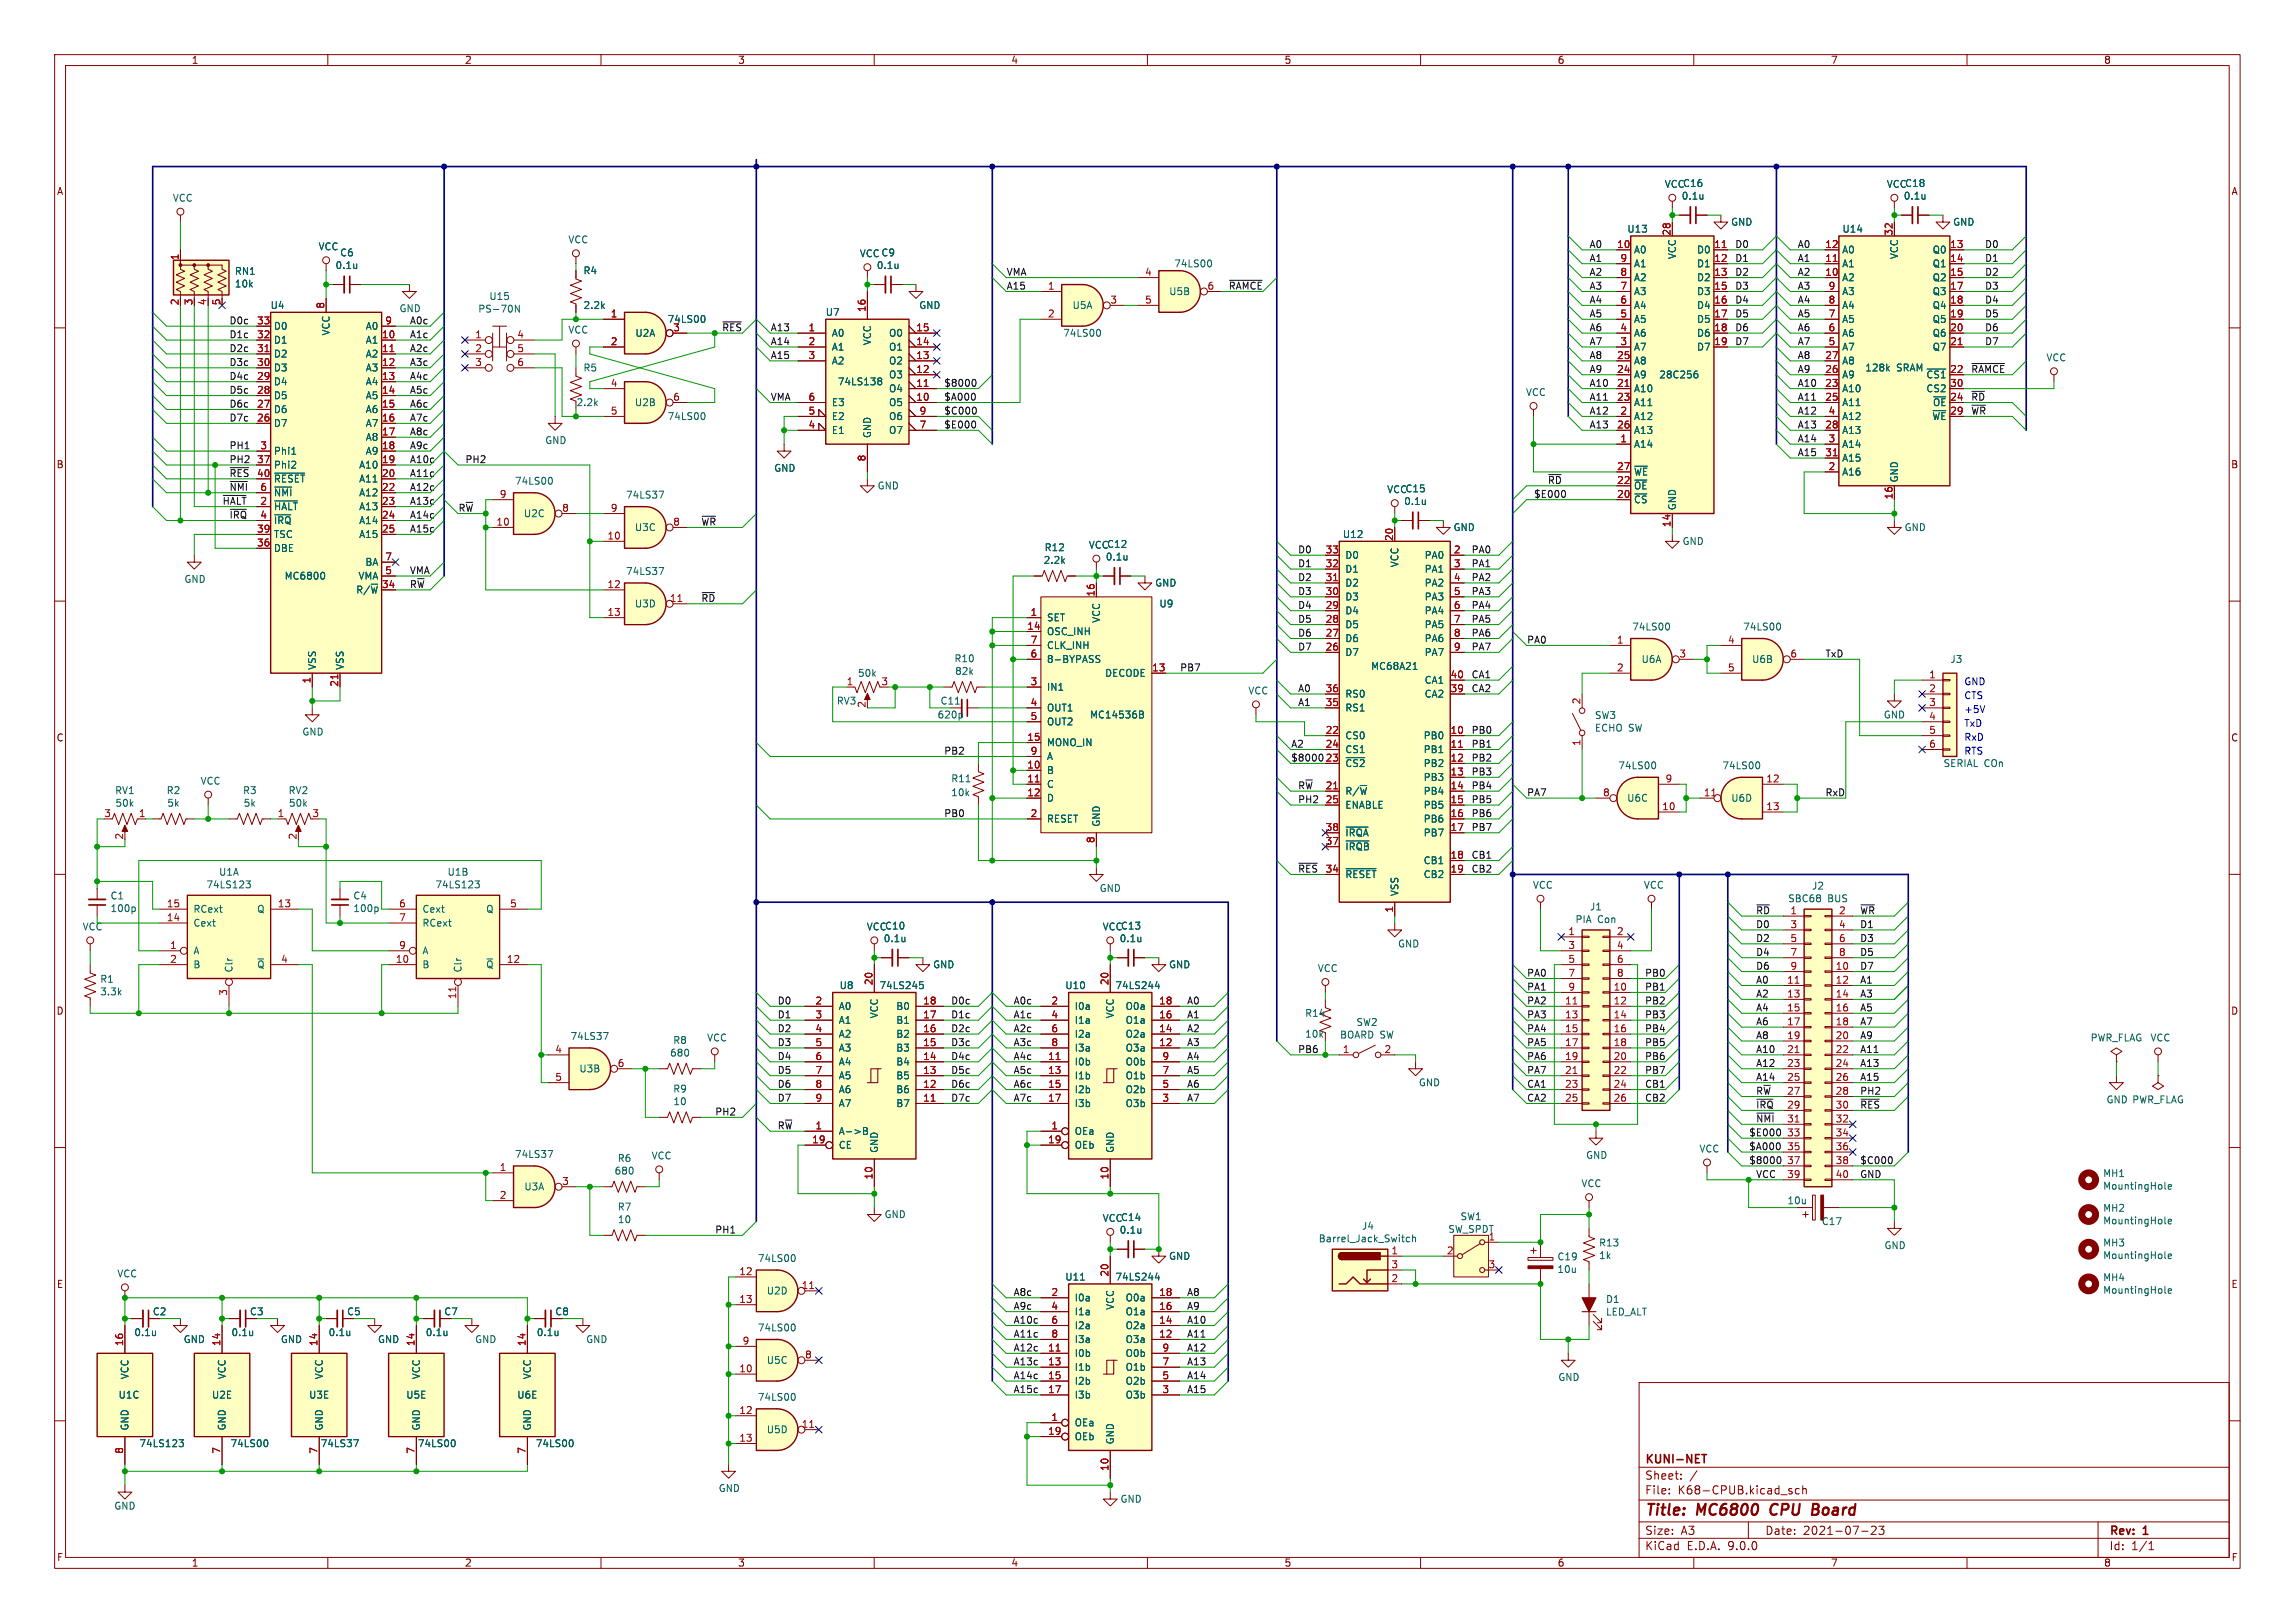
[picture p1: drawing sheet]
<svg xmlns="http://www.w3.org/2000/svg" width="297mm" height="210mm" viewBox="0 0 297 210" stroke-linecap="round" stroke-linejoin="round" font-family="sans-serif">
<defs><g id="words">
<g font-size="2" fill="#840000">
<text x="212.8" y="196.5">Title:</text>
<text x="219.7" y="196.5">MC6800</text>
<text x="229.7" y="196.5">CPU</text>
<text x="235.7" y="196.5">Board</text>
</g>
<g font-size="1.5" fill="#840000">
<text x="212.8" y="191.6">Sheet:</text>
<text x="212.8" y="189.6">KUNI-NET</text>
<text x="212.8" y="193.5">File:</text>
<text x="217.1" y="193.5">K68-CPUB.kicad_sch</text>
<text x="212.8" y="200.7">KiCad</text>
<text x="212.8" y="198.7">Size:</text>
<text x="217.5" y="198.7">A3</text>
<text x="218.3" y="200.7">E.D.A.</text>
<text x="223.7" y="200.7">9.0.0</text>
<text x="228.4" y="198.7">Date:</text>
<text x="233.3" y="198.7">2021-07-23</text>
<text x="272.9" y="198.9">Rev:</text>
<text x="272.9" y="200.7">Id:</text>
<text x="275.8" y="200.7">1/1</text>
<text x="277.4" y="198.9">1</text>
</g>
<g font-size="1.3" fill="#840000">
<text x="24.7" y="8.4">1</text>
<text x="60.1" y="8.4">2</text>
<text x="95.5" y="8.4">3</text>
<text x="130.8" y="8.4">4</text>
<text x="166.2" y="8.4">5</text>
<text x="201.5" y="8.4">6</text>
<text x="236.9" y="8.4">7</text>
<text x="272.2" y="8.4">8</text>
<text x="7.3" y="25.4">A</text>
<text x="288.7" y="25.4">A</text>
<text x="7.2" y="60.7">B</text>
<text x="288.7" y="60.7">B</text>
<text x="7.2" y="96.1">C</text>
<text x="288.7" y="96.1">C</text>
<text x="7.2" y="131.4">D</text>
<text x="288.7" y="131.4">D</text>
<text x="7.3" y="166.8">E</text>
<text x="288.7" y="166.8">E</text>
<text x="7.3" y="202.1">F</text>
<text x="24.7" y="202.9">1</text>
<text x="60.1" y="202.9">2</text>
<text x="95.5" y="202.9">3</text>
<text x="130.8" y="202.9">4</text>
<text x="166.2" y="202.9">5</text>
<text x="201.5" y="202.9">6</text>
<text x="236.9" y="202.9">7</text>
<text x="272.2" y="202.9">8</text>
<text x="288.7" y="202.1">F</text>
</g>
<g font-size="1.3" fill="#006464">
<text x="22.3" y="26.2">VCC</text>
<text x="215.4" y="24.4">VCCC16</text>
<text x="217.6" y="26">0.1u</text>
<text x="224" y="29.3">GND</text>
<text x="244.1" y="24.4">VCCC18</text>
<text x="246.3" y="26">0.1u</text>
<text x="252.7" y="29.3">GND</text>
<text x="30.3" y="35.7">RN1</text>
<text x="41.2" y="32.5">VCC</text>
<text x="43.4" y="35">0.1u</text>
<text x="44" y="33.3">C6</text>
<text x="73.5" y="31.6">VCC</text>
<text x="75.4" y="35.6">R4</text>
<text x="111.2" y="33.4">VCCC9</text>
<text x="113.4" y="35">0.1u</text>
<text x="151.9" y="34.7">74LS00</text>
<text x="210.5" y="30.2">U13</text>
<text x="211.4" y="32.9">A0</text>
<text x="211.4" y="34.7">A1</text>
<text x="217" y="33.6" transform="rotate(-90 217 33.6)">VCC</text>
<text x="219.6" y="32.9">D0</text>
<text x="219.6" y="34.7">D1</text>
<text x="238.3" y="32.9">A0</text>
<text x="238.3" y="34.7">A1</text>
<text x="238.4" y="30.2">U14</text>
<text x="245.8" y="33.6" transform="rotate(-90 245.8 33.6)">VCC</text>
<text x="250" y="32.9">Q0</text>
<text x="250" y="34.7">Q1</text>
<text x="30.3" y="37.3">10k</text>
<text x="35" y="40.1">U4</text>
<text x="51.6" y="40.5">GND</text>
<text x="61.8" y="40.6">PS-70N</text>
<text x="63.3" y="39">U15</text>
<text x="75.4" y="40.1">2.2k</text>
<text x="86.3" y="41.9">74LS00</text>
<text x="106.8" y="41">U7</text>
<text x="118.9" y="40.1">GND</text>
<text x="138.7" y="40.1">U5A</text>
<text x="151.2" y="38.3">U5B</text>
<text x="211.4" y="36.5">A2</text>
<text x="211.4" y="38.3">A3</text>
<text x="211.4" y="40.1">A4</text>
<text x="211.4" y="41.9">A5</text>
<text x="219.6" y="36.5">D2</text>
<text x="219.6" y="38.3">D3</text>
<text x="219.6" y="40.1">D4</text>
<text x="219.6" y="41.9">D5</text>
<text x="238.3" y="36.5">A2</text>
<text x="238.3" y="38.3">A3</text>
<text x="238.3" y="40.1">A4</text>
<text x="238.3" y="41.9">A5</text>
<text x="250" y="36.5">Q2</text>
<text x="250" y="38.3">Q3</text>
<text x="250" y="40.1">Q4</text>
<text x="250" y="41.9">Q5</text>
<text x="35.4" y="42.8">D0</text>
<text x="35.4" y="44.6">D1</text>
<text x="35.4" y="46.4">D2</text>
<text x="42.8" y="43.5" transform="rotate(-90 42.8 43.5)">VCC</text>
<text x="47.3" y="42.8">A0</text>
<text x="47.3" y="44.6">A1</text>
<text x="47.3" y="46.4">A2</text>
<text x="73.5" y="43.3">VCC</text>
<text x="82.2" y="43.7">U2A</text>
<text x="107.6" y="43.7">A0</text>
<text x="107.6" y="45.5">A1</text>
<text x="107.6" y="47.3">A2</text>
<text x="112.9" y="44.7" transform="rotate(-90 112.9 44.7)">VCC</text>
<text x="115" y="43.7">O0</text>
<text x="115" y="45.5">O1</text>
<text x="115" y="47.3">O2</text>
<text x="137.5" y="43.7">74LS00</text>
<text x="211.4" y="43.7">A6</text>
<text x="211.4" y="45.5">A7</text>
<text x="211.4" y="47.3">A8</text>
<text x="219.6" y="43.7">D6</text>
<text x="219.6" y="45.5">D7</text>
<text x="238.3" y="43.7">A6</text>
<text x="238.3" y="45.5">A7</text>
<text x="238.3" y="47.3">A8</text>
<text x="250" y="43.7">Q6</text>
<text x="250" y="45.5">Q7</text>
<text x="264.8" y="46.9">VCC</text>
<text x="35.4" y="48.2">D3</text>
<text x="35.4" y="50">D4</text>
<text x="35.4" y="51.8">D5</text>
<text x="35.4" y="53.6">D6</text>
<text x="47.3" y="48.2">A3</text>
<text x="47.3" y="50">A4</text>
<text x="47.3" y="51.8">A5</text>
<text x="47.3" y="53.6">A6</text>
<text x="74.5" y="52.7">2.2k</text>
<text x="75.4" y="48.2">R5</text>
<text x="82.1" y="52.7">U2B</text>
<text x="107.6" y="52.7">E3</text>
<text x="108.4" y="50">74LS138</text>
<text x="115" y="49.1">O3</text>
<text x="115" y="50.9">O4</text>
<text x="115" y="52.7">O5</text>
<text x="197.4" y="51.4">VCC</text>
<text x="211.4" y="49.1">A9</text>
<text x="211.4" y="50.9">A10</text>
<text x="211.4" y="52.7">A11</text>
<text x="214.7" y="49.1">28C256</text>
<text x="238.3" y="49.1">A9</text>
<text x="238.3" y="50.9">A10</text>
<text x="238.3" y="52.7">A11</text>
<text x="241.3" y="48.2">128k</text>
<text x="245.4" y="48.2">SRAM</text>
<text x="249.2" y="49.1">~{CS1}</text>
<text x="249.2" y="50.9">CS2</text>
<text x="250.1" y="52.7">~{OE}</text>
<text x="35.4" y="55.4">D7</text>
<text x="35.4" y="59">Phi1</text>
<text x="47.3" y="55.4">A7</text>
<text x="47.3" y="57.2">A8</text>
<text x="47.3" y="59">A9</text>
<text x="70.5" y="57.6">GND</text>
<text x="86.3" y="54.5">74LS00</text>
<text x="107.6" y="54.5">E2</text>
<text x="107.6" y="56.3">E1</text>
<text x="112.9" y="56.8" transform="rotate(-90 112.9 56.8)">GND</text>
<text x="115" y="54.5">O6</text>
<text x="115" y="56.3">O7</text>
<text x="211.4" y="54.5">A12</text>
<text x="211.4" y="56.3">A13</text>
<text x="211.4" y="58.1">A14</text>
<text x="238.3" y="54.5">A12</text>
<text x="238.3" y="56.3">A13</text>
<text x="238.3" y="58.1">A14</text>
<text x="238.3" y="59.9">A15</text>
<text x="250" y="54.5">~{WE}</text>
<text x="35.4" y="60.8">Phi2</text>
<text x="35.4" y="62.6">~{RESET}</text>
<text x="35.4" y="64.4">~{NMI}</text>
<text x="46.4" y="60.8">A10</text>
<text x="46.4" y="62.6">A11</text>
<text x="46.4" y="64.4">A12</text>
<text x="66.6" y="62.9">74LS00</text>
<text x="80.9" y="64.7">74LS37</text>
<text x="100.1" y="61.2">GND</text>
<text x="113.5" y="63.5">GND</text>
<text x="179.4" y="64">VCCC15</text>
<text x="181.6" y="65.5">0.1u</text>
<text x="211.4" y="61.7">~{WE}</text>
<text x="211.4" y="63.5">~{OE}</text>
<text x="211.4" y="65.3">~{CS}</text>
<text x="238.3" y="61.7">A16</text>
<text x="245.8" y="62.5" transform="rotate(-90 245.8 62.5)">GND</text>
<text x="35.4" y="66.2">~{HALT}</text>
<text x="35.4" y="68">~{IRQ}</text>
<text x="35.4" y="69.8">TSC</text>
<text x="35.4" y="71.6">DBE</text>
<text x="46.4" y="66.2">A13</text>
<text x="46.4" y="68">A14</text>
<text x="46.4" y="69.8">A15</text>
<text x="67.7" y="67.1">U2C</text>
<text x="82.1" y="68.9">U3C</text>
<text x="135.1" y="71.5">R12</text>
<text x="140.8" y="71.1">VCCC12</text>
<text x="173.7" y="69.8">U12</text>
<text x="188" y="68.9">GND</text>
<text x="217" y="66.1" transform="rotate(-90 217 66.1)">GND</text>
<text x="217.7" y="70.7">GND</text>
<text x="246.4" y="68.9">GND</text>
<text x="23.8" y="75.6">GND</text>
<text x="36.8" y="75.1">MC6800</text>
<text x="46" y="76.9">R/~{W}</text>
<text x="46.3" y="75.1">VMA</text>
<text x="47.2" y="73.3">BA</text>
<text x="80.9" y="74.5">74LS37</text>
<text x="135" y="73.1">2.2k</text>
<text x="143" y="72.7">0.1u</text>
<text x="149.4" y="76">GND</text>
<text x="174" y="72.5">D0</text>
<text x="174" y="74.2">D1</text>
<text x="174" y="76">D2</text>
<text x="174" y="77.8">D3</text>
<text x="181.1" y="73.5" transform="rotate(-90 181.1 73.5)">VCC</text>
<text x="184.3" y="72.5">PA0</text>
<text x="184.3" y="74.2">PA1</text>
<text x="184.3" y="76">PA2</text>
<text x="184.3" y="77.8">PA3</text>
<text x="82.1" y="78.7">U3D</text>
<text x="135.4" y="80.5">SET</text>
<text x="135.4" y="82.3">OSC_INH</text>
<text x="142.5" y="80.7" transform="rotate(-90 142.5 80.7)">VCC</text>
<text x="150" y="78.7">U9</text>
<text x="174" y="79.6">D4</text>
<text x="174" y="81.4">D5</text>
<text x="174" y="83.2">D6</text>
<text x="184.3" y="79.6">PA4</text>
<text x="184.3" y="81.4">PA5</text>
<text x="184.3" y="83.2">PA6</text>
<text x="211.2" y="81.7">74LS00</text>
<text x="225.5" y="81.7">74LS00</text>
<text x="41" y="86.7" transform="rotate(-90 41 86.7)">VSS</text>
<text x="44.6" y="86.7" transform="rotate(-90 44.6 86.7)">VSS</text>
<text x="111" y="87.7">50k</text>
<text x="123.4" y="85.8">R10</text>
<text x="123.5" y="87.5">82k</text>
<text x="135.4" y="84.1">CLK_INH</text>
<text x="135.4" y="85.9">8-BYPASS</text>
<text x="135.4" y="89.5">IN1</text>
<text x="142.9" y="87.7">DECODE</text>
<text x="161.5" y="90">VCC</text>
<text x="174" y="85">D7</text>
<text x="177.4" y="86.8">MC68A21</text>
<text x="184.3" y="85">PA7</text>
<text x="184.3" y="88.6">CA1</text>
<text x="212.4" y="85.9">U6A</text>
<text x="226.7" y="85.9">U6B</text>
<text x="252.3" y="85.9">J3</text>
<text x="39.1" y="95.3">GND</text>
<text x="108.2" y="91.3">RV3</text>
<text x="121.3" y="93.1">620p</text>
<text x="121.7" y="91.3">C11</text>
<text x="135.4" y="92.2">OUT1</text>
<text x="135.4" y="94">OUT2</text>
<text x="141" y="93.1">MC14536B</text>
<text x="174" y="90.4">RS0</text>
<text x="174" y="92.2">RS1</text>
<text x="174" y="95.8">CS0</text>
<text x="184.2" y="95.8">PB0</text>
<text x="184.3" y="90.4">CA2</text>
<text x="206.3" y="94.8">ECHO SW</text>
<text x="206.3" y="93.2">SW3</text>
<text x="243.7" y="93.1">GND</text>
<text x="25.9" y="101.7">VCC</text>
<text x="123" y="101.4">R11</text>
<text x="135.4" y="96.7">MONO_IN</text>
<text x="135.4" y="98.5">A</text>
<text x="135.4" y="100.3">B</text>
<text x="174" y="97.6">CS1</text>
<text x="174" y="99.4">~{CS2}</text>
<text x="184.2" y="97.6">PB1</text>
<text x="184.2" y="99.4">PB2</text>
<text x="184.2" y="101.2">PB3</text>
<text x="209.4" y="99.7">74LS00</text>
<text x="222.8" y="99.7">74LS00</text>
<text x="251.4" y="99.4">SERIAL COn</text>
<text x="14.8" y="102.9">RV1</text>
<text x="14.9" y="104.5">50k</text>
<text x="21.5" y="102.9">R2</text>
<text x="21.6" y="104.5">5k</text>
<text x="31.4" y="102.9">R3</text>
<text x="31.5" y="104.5">5k</text>
<text x="37.3" y="102.9">RV2</text>
<text x="37.3" y="104.5">50k</text>
<text x="123" y="103.2">10k</text>
<text x="135.4" y="102.1">C</text>
<text x="135.4" y="103.9">D</text>
<text x="135.4" y="106.6">RESET</text>
<text x="142.5" y="107" transform="rotate(-90 142.5 107)">GND</text>
<text x="174" y="103">R/~{W}</text>
<text x="174" y="104.8">ENABLE</text>
<text x="184.2" y="103">PB4</text>
<text x="184.2" y="104.8">PB5</text>
<text x="184.2" y="106.6">PB6</text>
<text x="210.5" y="103.9">U6C</text>
<text x="224" y="103.9">U6D</text>
<text x="28.3" y="113.5">U1A</text>
<text x="57.8" y="113.5">U1B</text>
<text x="174" y="108.4">~{IRQA}</text>
<text x="174" y="110.2">~{IRQB}</text>
<text x="174" y="113.8">~{RESET}</text>
<text x="184.2" y="108.4">PB7</text>
<text x="184.2" y="112">CB1</text>
<text x="184.2" y="113.8">CB2</text>
<text x="14.2" y="116.5">C1</text>
<text x="14.2" y="118.2">100p</text>
<text x="25" y="118.2">RCext</text>
<text x="26.6" y="115.1">74LS123</text>
<text x="33.2" y="118.2">Q</text>
<text x="45.7" y="116.5">C4</text>
<text x="45.7" y="118.2">100p</text>
<text x="54.6" y="118.2">Cext</text>
<text x="56.3" y="115.1">74LS123</text>
<text x="62.9" y="118.2">Q</text>
<text x="142.2" y="115.6">GND</text>
<text x="181.1" y="116" transform="rotate(-90 181.1 116)">VSS</text>
<text x="198.3" y="115.1">VCC</text>
<text x="203.8" y="119.6">PIA</text>
<text x="205.7" y="117.9">J1</text>
<text x="206.7" y="119.6">Con</text>
<text x="212.7" y="115.1">VCC</text>
<text x="231.3" y="116.9">SBC68</text>
<text x="234.4" y="115.2">J2</text>
<text x="236.5" y="116.9">BUS</text>
<text x="10.6" y="120.5">VCC</text>
<text x="25" y="120">Cext</text>
<text x="25" y="123.6">A</text>
<text x="25" y="125.4">B</text>
<text x="30.2" y="125.9" transform="rotate(-90 30.2 125.9)">Clr</text>
<text x="33.2" y="125.4">~{Q}</text>
<text x="54.6" y="120">RCext</text>
<text x="54.6" y="123.6">A</text>
<text x="54.6" y="125.4">B</text>
<text x="59.9" y="125.9" transform="rotate(-90 59.9 125.9)">Clr</text>
<text x="62.9" y="125.4">~{Q}</text>
<text x="112.1" y="120.5">VCCC10</text>
<text x="114.3" y="122.1">0.1u</text>
<text x="120.7" y="125.4">GND</text>
<text x="142.6" y="120.5">VCCC13</text>
<text x="144.8" y="122.1">0.1u</text>
<text x="151.2" y="125.4">GND</text>
<text x="170.5" y="125.9">VCC</text>
<text x="180.9" y="122.7">GND</text>
<text x="12.9" y="127.3">R1</text>
<text x="12.9" y="128.9">3.3k</text>
<text x="108.5" y="130.8">A0</text>
<text x="108.6" y="128.1">U8</text>
<text x="113.7" y="128.1">74LS245</text>
<text x="113.8" y="131.8" transform="rotate(-90 113.8 131.8)">VCC</text>
<text x="115.9" y="130.8">B0</text>
<text x="137.8" y="128.1">U10</text>
<text x="139" y="130.8">I0a</text>
<text x="144.3" y="128.1">74LS244</text>
<text x="144.3" y="131.8" transform="rotate(-90 144.3 131.8)">VCC</text>
<text x="145.6" y="130.8">O0a</text>
<text x="168.8" y="131.7">R14</text>
<text x="73.8" y="134.7">74LS37</text>
<text x="86.6" y="136.9">680</text>
<text x="87.1" y="135.2">R8</text>
<text x="91.4" y="134.9">VCC</text>
<text x="108.5" y="132.6">A1</text>
<text x="108.5" y="134.4">A2</text>
<text x="108.5" y="136.2">A3</text>
<text x="115.9" y="132.6">B1</text>
<text x="115.9" y="134.4">B2</text>
<text x="115.9" y="136.2">B3</text>
<text x="139" y="132.6">I1a</text>
<text x="139" y="134.4">I2a</text>
<text x="139" y="136.2">I3a</text>
<text x="145.6" y="132.6">O1a</text>
<text x="145.6" y="134.4">O2a</text>
<text x="145.6" y="136.2">O3a</text>
<text x="168.8" y="134.4">10k</text>
<text x="173.3" y="134.5">BOARD SW</text>
<text x="175.5" y="132.9">SW2</text>
<text x="270.5" y="134.9">PWR_FLAG VCC</text>
<text x="74.9" y="138.9">U3B</text>
<text x="87.1" y="141.5">R9</text>
<text x="87.1" y="143.1">10</text>
<text x="108.5" y="138">A4</text>
<text x="108.5" y="139.8">A5</text>
<text x="108.5" y="141.6">A6</text>
<text x="108.5" y="143.4">A7</text>
<text x="115.9" y="138">B4</text>
<text x="115.9" y="139.8">B5</text>
<text x="115.9" y="141.6">B6</text>
<text x="115.9" y="143.4">B7</text>
<text x="139" y="138">I0b</text>
<text x="139" y="139.8">I1b</text>
<text x="139" y="141.6">I2b</text>
<text x="139" y="143.4">I3b</text>
<text x="145.6" y="138">O0b</text>
<text x="145.6" y="139.8">O1b</text>
<text x="145.6" y="141.6">O2b</text>
<text x="145.6" y="143.4">O3b</text>
<text x="183.5" y="140.7">GND</text>
<text x="272.5" y="142.9">GND PWR_FLAG</text>
<text x="66.6" y="150">74LS37</text>
<text x="108.5" y="147">A-&gt;B</text>
<text x="108.5" y="148.8">CE</text>
<text x="113.8" y="149.2" transform="rotate(-90 113.8 149.2)">GND</text>
<text x="139" y="147">OEa</text>
<text x="139" y="148.8">OEb</text>
<text x="144.3" y="149.2" transform="rotate(-90 144.3 149.2)">GND</text>
<text x="219.9" y="149.3">VCC</text>
<text x="67.8" y="154.2">U3A</text>
<text x="79.5" y="152.1">680</text>
<text x="79.9" y="150.5">R6</text>
<text x="84.3" y="150.2">VCC</text>
<text x="204.6" y="153.8">VCC</text>
<text x="205.2" y="150.1">GND</text>
<text x="231.2" y="156">10u</text>
<text x="272.1" y="152.4">MH1</text>
<text x="272.1" y="154.1">MountingHole</text>
<text x="79.9" y="156.8">R7</text>
<text x="79.9" y="158.4">10</text>
<text x="114.4" y="157.8">GND</text>
<text x="142.6" y="158.2">VCCC14</text>
<text x="144.8" y="159.8">0.1u</text>
<text x="170.6" y="160.9">Barrel_Jack_Switch</text>
<text x="176.2" y="159.3">J4</text>
<text x="187.4" y="159.7">SW_SPDT</text>
<text x="188.9" y="158">SW1</text>
<text x="192.6" y="160.6">1</text>
<text x="206.9" y="161.4">R13</text>
<text x="235.7" y="158.7">C17</text>
<text x="243.8" y="161.8">GND</text>
<text x="272.1" y="161.4">MH3</text>
<text x="272.1" y="156.9">MH2</text>
<text x="272.1" y="158.6">MountingHole</text>
<text x="15.1" y="165.4">VCC</text>
<text x="98" y="163.4">74LS00</text>
<text x="99.2" y="167.6">U2D</text>
<text x="137.8" y="165.8">U11</text>
<text x="144.3" y="165.8">74LS244</text>
<text x="151.2" y="163.1">GND</text>
<text x="201.5" y="163.2">C19</text>
<text x="201.5" y="164.9">10u</text>
<text x="206.9" y="163.1">1k</text>
<text x="272.1" y="165.9">MH4</text>
<text x="272.1" y="167.5">MountingHole</text>
<text x="272.1" y="163.1">MountingHole</text>
<text x="17.3" y="173">0.1u</text>
<text x="19.7" y="170.3">C2</text>
<text x="23.7" y="173.9">GND</text>
<text x="29.9" y="173">0.1u</text>
<text x="32.3" y="170.3">C3</text>
<text x="36.3" y="173.9">GND</text>
<text x="42.5" y="173">0.1u</text>
<text x="44.8" y="170.3">C5</text>
<text x="48.8" y="173.9">GND</text>
<text x="55" y="173">0.1u</text>
<text x="57.4" y="170.3">C7</text>
<text x="61.4" y="173.9">GND</text>
<text x="69.4" y="173">0.1u</text>
<text x="71.8" y="170.3">C8</text>
<text x="75.8" y="173.9">GND</text>
<text x="98" y="172.4">74LS00</text>
<text x="139" y="168.5">I0a</text>
<text x="139" y="170.3">I1a</text>
<text x="139" y="172.1">I2a</text>
<text x="139" y="173.9">I3a</text>
<text x="144.3" y="169.6" transform="rotate(-90 144.3 169.6)">VCC</text>
<text x="145.6" y="168.5">O0a</text>
<text x="145.6" y="170.3">O1a</text>
<text x="145.6" y="172.1">O2a</text>
<text x="145.6" y="173.9">O3a</text>
<text x="207.8" y="168.7">D1</text>
<text x="207.8" y="170.4">LED_ALT</text>
<text x="16.8" y="178.5" transform="rotate(-90 16.8 178.5)">VCC</text>
<text x="29.3" y="178.5" transform="rotate(-90 29.3 178.5)">VCC</text>
<text x="41.9" y="178.5" transform="rotate(-90 41.9 178.5)">VCC</text>
<text x="54.5" y="178.5" transform="rotate(-90 54.5 178.5)">VCC</text>
<text x="68.9" y="178.5" transform="rotate(-90 68.9 178.5)">VCC</text>
<text x="99.2" y="176.6">U5C</text>
<text x="139" y="175.7">I0b</text>
<text x="139" y="177.5">I1b</text>
<text x="139" y="179.3">I2b</text>
<text x="145.6" y="175.7">O0b</text>
<text x="145.6" y="177.5">O1b</text>
<text x="145.6" y="179.3">O2b</text>
<text x="201.6" y="178.8">GND</text>
<text x="15.3" y="181.1">U1C</text>
<text x="16.8" y="185.2" transform="rotate(-90 16.8 185.2)">GND</text>
<text x="27.4" y="181.1">U2E</text>
<text x="29.3" y="185.2" transform="rotate(-90 29.3 185.2)">GND</text>
<text x="39.9" y="181.1">U3E</text>
<text x="41.9" y="185.2" transform="rotate(-90 41.9 185.2)">GND</text>
<text x="52.5" y="181.1">U5E</text>
<text x="54.5" y="185.2" transform="rotate(-90 54.5 185.2)">GND</text>
<text x="66.9" y="181.1">U6E</text>
<text x="68.9" y="185.2" transform="rotate(-90 68.9 185.2)">GND</text>
<text x="98" y="181.4">74LS00</text>
<text x="99.2" y="185.6">U5D</text>
<text x="139" y="181.1">I3b</text>
<text x="139" y="184.7">OEa</text>
<text x="145.6" y="181.1">O3b</text>
<text x="18" y="187.4">74LS123</text>
<text x="29.8" y="187.4">74LS00</text>
<text x="41.4" y="187.4">74LS37</text>
<text x="54" y="187.4">74LS00</text>
<text x="69.3" y="187.4">74LS00</text>
<text x="139" y="186.5">OEb</text>
<text x="144.3" y="187" transform="rotate(-90 144.3 187)">GND</text>
<text x="14.7" y="195.5">GND</text>
<text x="92.9" y="193.2">GND</text>
<text x="144.9" y="194.6">GND</text>
</g>
<g font-size="1.3" fill="#a90000">
<text x="23.2" y="33.7" transform="rotate(-90 23.2 33.7)">1</text>
<text x="148.1" y="35.7">4</text>
<text x="209.2" y="32.1">10</text>
<text x="209.6" y="33.9">9</text>
<text x="209.6" y="35.7">8</text>
<text x="216.2" y="30.6" transform="rotate(-90 216.2 30.6)">28</text>
<text x="221.8" y="32.1">11</text>
<text x="221.8" y="33.9">12</text>
<text x="221.8" y="35.7">13</text>
<text x="236.1" y="32.1">12</text>
<text x="236.1" y="33.9">11</text>
<text x="236.1" y="35.7">10</text>
<text x="245" y="30.6" transform="rotate(-90 245 30.6)">32</text>
<text x="252.3" y="32.1">13</text>
<text x="252.3" y="33.9">14</text>
<text x="252.3" y="35.7">15</text>
<text x="23.2" y="39.6" transform="rotate(-90 23.2 39.6)">2</text>
<text x="25" y="39.6" transform="rotate(-90 25 39.6)">3</text>
<text x="26.8" y="39.6" transform="rotate(-90 26.8 39.6)">4</text>
<text x="28.6" y="39.6" transform="rotate(-90 28.6 39.6)">5</text>
<text x="42" y="40" transform="rotate(-90 42 40)">8</text>
<text x="79" y="41.1">1</text>
<text x="112.1" y="40.4" transform="rotate(-90 112.1 40.4)">16</text>
<text x="135.5" y="37.5">1</text>
<text x="135.5" y="41.1">2</text>
<text x="143.6" y="39.3">3</text>
<text x="148.1" y="39.3">5</text>
<text x="156.2" y="37.5">6</text>
<text x="209.6" y="37.5">7</text>
<text x="209.6" y="39.3">6</text>
<text x="209.6" y="41.1">5</text>
<text x="221.8" y="37.5">15</text>
<text x="221.8" y="39.3">16</text>
<text x="221.8" y="41.1">17</text>
<text x="236.6" y="37.5">9</text>
<text x="236.6" y="39.3">8</text>
<text x="236.6" y="41.1">7</text>
<text x="252.3" y="37.5">17</text>
<text x="252.3" y="39.3">18</text>
<text x="252.3" y="41.1">19</text>
<text x="33.2" y="42">33</text>
<text x="33.2" y="43.8">32</text>
<text x="33.2" y="45.6">31</text>
<text x="33.2" y="47.4">30</text>
<text x="49.4" y="43.8">10</text>
<text x="49.4" y="45.6">11</text>
<text x="49.4" y="47.4">12</text>
<text x="49.8" y="42">9</text>
<text x="61.4" y="43.8">1</text>
<text x="61.4" y="45.6">2</text>
<text x="61.4" y="47.4">3</text>
<text x="66.9" y="43.8">4</text>
<text x="66.9" y="45.6">5</text>
<text x="66.9" y="47.4">6</text>
<text x="79" y="44.7">2</text>
<text x="87.1" y="42.9">3</text>
<text x="104.6" y="42.9">1</text>
<text x="104.6" y="44.7">2</text>
<text x="104.6" y="46.5">3</text>
<text x="118.5" y="42.9">15</text>
<text x="118.5" y="44.7">14</text>
<text x="118.5" y="46.5">13</text>
<text x="209.2" y="46.5">25</text>
<text x="209.6" y="42.9">4</text>
<text x="209.6" y="44.7">3</text>
<text x="221.8" y="42.9">18</text>
<text x="221.8" y="44.7">19</text>
<text x="236.1" y="46.5">27</text>
<text x="236.6" y="42.9">6</text>
<text x="236.6" y="44.7">5</text>
<text x="252.3" y="42.9">20</text>
<text x="252.3" y="44.7">21</text>
<text x="33.2" y="49.2">29</text>
<text x="33.2" y="51">28</text>
<text x="33.2" y="52.8">27</text>
<text x="49.4" y="49.2">13</text>
<text x="49.4" y="51">14</text>
<text x="49.4" y="52.8">15</text>
<text x="79" y="50.1">4</text>
<text x="79" y="53.7">5</text>
<text x="87.1" y="51.9">6</text>
<text x="104.6" y="51.9">6</text>
<text x="104.6" y="53.7">5</text>
<text x="118.5" y="48.3">12</text>
<text x="118.5" y="50.1">11</text>
<text x="118.5" y="51.9">10</text>
<text x="118.9" y="53.7">9</text>
<text x="209.2" y="48.3">24</text>
<text x="209.2" y="50.1">21</text>
<text x="209.2" y="51.9">23</text>
<text x="209.6" y="53.7">2</text>
<text x="236.1" y="48.3">26</text>
<text x="236.1" y="50.1">23</text>
<text x="236.1" y="51.9">25</text>
<text x="236.6" y="53.7">4</text>
<text x="252.3" y="48.3">22</text>
<text x="252.3" y="50.1">30</text>
<text x="252.3" y="51.9">24</text>
<text x="252.3" y="53.7">29</text>
<text x="33.2" y="54.6">26</text>
<text x="33.2" y="60">37</text>
<text x="33.6" y="58.2">3</text>
<text x="49.4" y="54.6">16</text>
<text x="49.4" y="56.4">17</text>
<text x="49.4" y="58.2">18</text>
<text x="49.4" y="60">19</text>
<text x="104.6" y="55.5">4</text>
<text x="112.1" y="59.8" transform="rotate(-90 112.1 59.8)">8</text>
<text x="118.9" y="55.5">7</text>
<text x="209.2" y="55.5">26</text>
<text x="209.6" y="57.3">1</text>
<text x="236.1" y="55.5">28</text>
<text x="236.1" y="59.1">31</text>
<text x="236.6" y="57.3">3</text>
<text x="33.2" y="61.8">40</text>
<text x="33.6" y="63.6">6</text>
<text x="33.6" y="65.4">2</text>
<text x="49.4" y="61.8">20</text>
<text x="49.4" y="63.6">22</text>
<text x="49.4" y="65.4">23</text>
<text x="64.6" y="64.5">9</text>
<text x="209.2" y="60.9">27</text>
<text x="209.2" y="62.7">22</text>
<text x="209.2" y="64.5">20</text>
<text x="236.6" y="60.9">2</text>
<text x="245" y="64.7" transform="rotate(-90 245 64.7)">16</text>
<text x="33.2" y="69">39</text>
<text x="33.2" y="70.8">36</text>
<text x="33.6" y="67.2">4</text>
<text x="49.4" y="67.2">24</text>
<text x="49.4" y="69">25</text>
<text x="64.2" y="68.1">10</text>
<text x="72.7" y="66.3">8</text>
<text x="78.5" y="69.9">10</text>
<text x="79" y="66.3">9</text>
<text x="87.1" y="68.1">8</text>
<text x="171.5" y="71.7">33</text>
<text x="180.3" y="70.1" transform="rotate(-90 180.3 70.1)">20</text>
<text x="188.1" y="71.7">2</text>
<text x="216.2" y="68.3" transform="rotate(-90 216.2 68.3)">14</text>
<text x="49.4" y="76.2">34</text>
<text x="49.8" y="72.6">7</text>
<text x="49.8" y="74.4">5</text>
<text x="78.5" y="76.2">12</text>
<text x="86.6" y="77.9">11</text>
<text x="141.7" y="77.3" transform="rotate(-90 141.7 77.3)">16</text>
<text x="171.5" y="73.5">32</text>
<text x="171.5" y="75.3">31</text>
<text x="171.5" y="77">30</text>
<text x="188.1" y="73.5">3</text>
<text x="188.1" y="75.3">4</text>
<text x="188.1" y="77">5</text>
<text x="78.5" y="79.7">13</text>
<text x="132.9" y="81.5">14</text>
<text x="133.3" y="79.7">1</text>
<text x="133.3" y="83.3">7</text>
<text x="171.5" y="78.8">29</text>
<text x="171.5" y="80.6">28</text>
<text x="171.5" y="82.4">27</text>
<text x="188.1" y="78.8">6</text>
<text x="188.1" y="80.6">7</text>
<text x="188.1" y="82.4">8</text>
<text x="209.2" y="83.3">1</text>
<text x="223.6" y="83.3">4</text>
<text x="40.2" y="88.5" transform="rotate(-90 40.2 88.5)">1</text>
<text x="43.8" y="88.9" transform="rotate(-90 43.8 88.9)">21</text>
<text x="109.5" y="88.7">1</text>
<text x="114" y="88.7">3</text>
<text x="133.3" y="85.1">6</text>
<text x="133.3" y="88.7">3</text>
<text x="149" y="86.9">13</text>
<text x="171.5" y="84.2">26</text>
<text x="171.5" y="89.6">36</text>
<text x="187.7" y="87.8">40</text>
<text x="187.7" y="89.6">39</text>
<text x="188.1" y="84.2">9</text>
<text x="209.2" y="86.9">2</text>
<text x="217.3" y="85.1">3</text>
<text x="223.6" y="86.9">5</text>
<text x="231.6" y="85.1">6</text>
<text x="249.6" y="87.8">1</text>
<text x="249.6" y="89.6">2</text>
<text x="112.1" y="91.6" transform="rotate(-90 112.1 91.6)">2</text>
<text x="132.9" y="95.9">15</text>
<text x="133.3" y="91.4">4</text>
<text x="133.3" y="93.2">5</text>
<text x="171.5" y="91.4">35</text>
<text x="171.5" y="95">22</text>
<text x="187.7" y="95">10</text>
<text x="204.6" y="91.2" transform="rotate(-90 204.6 91.2)">2</text>
<text x="249.6" y="91.4">3</text>
<text x="249.6" y="93.2">4</text>
<text x="249.6" y="95">5</text>
<text x="132.9" y="99.5">10</text>
<text x="132.9" y="101.3">11</text>
<text x="133.3" y="97.7">9</text>
<text x="171.5" y="96.8">24</text>
<text x="171.5" y="98.6">23</text>
<text x="187.7" y="96.8">11</text>
<text x="187.7" y="98.6">12</text>
<text x="187.7" y="100.4">13</text>
<text x="204.6" y="96.6" transform="rotate(-90 204.6 96.6)">1</text>
<text x="215.5" y="101.3">9</text>
<text x="228.5" y="101.3">12</text>
<text x="249.6" y="96.8">6</text>
<text x="13.4" y="105.8">3</text>
<text x="17.9" y="105.8">1</text>
<text x="35.9" y="105.8">1</text>
<text x="40.4" y="105.8">3</text>
<text x="132.9" y="103.1">12</text>
<text x="133.3" y="105.8">2</text>
<text x="171.5" y="104">25</text>
<text x="171.5" y="107.6">38</text>
<text x="171.5" y="102.2">21</text>
<text x="187.7" y="102.2">14</text>
<text x="187.7" y="104">15</text>
<text x="187.7" y="105.8">16</text>
<text x="187.7" y="107.6">17</text>
<text x="207.4" y="103.1">8</text>
<text x="215" y="104.9">10</text>
<text x="220.4" y="103.1">11</text>
<text x="228.5" y="104.9">13</text>
<text x="16" y="108.7" transform="rotate(-90 16 108.7)">2</text>
<text x="38.4" y="108.7" transform="rotate(-90 38.4 108.7)">2</text>
<text x="141.7" y="109.2" transform="rotate(-90 141.7 109.2)">8</text>
<text x="171.5" y="109.4">37</text>
<text x="171.5" y="113">34</text>
<text x="187.7" y="111.2">18</text>
<text x="187.7" y="113">19</text>
<text x="21.5" y="117.5">15</text>
<text x="21.5" y="119.3">14</text>
<text x="35.9" y="117.5">13</text>
<text x="51.6" y="117.5">6</text>
<text x="51.6" y="119.3">7</text>
<text x="66" y="117.5">5</text>
<text x="180.3" y="118.1" transform="rotate(-90 180.3 118.1)">1</text>
<text x="231.6" y="118.4">1</text>
<text x="237.9" y="118.4">2</text>
<text x="22" y="122.8">1</text>
<text x="22" y="124.6">2</text>
<text x="36.3" y="124.6">4</text>
<text x="51.2" y="124.6">10</text>
<text x="51.6" y="122.8">9</text>
<text x="65.5" y="124.6">12</text>
<text x="202.9" y="121.1">1</text>
<text x="202.9" y="122.8">3</text>
<text x="202.9" y="124.6">5</text>
<text x="209.2" y="121.1">2</text>
<text x="209.2" y="122.8">4</text>
<text x="209.2" y="124.6">6</text>
<text x="231.6" y="120.2">3</text>
<text x="231.6" y="121.9">5</text>
<text x="231.6" y="123.7">7</text>
<text x="231.6" y="125.5">9</text>
<text x="237.5" y="125.5">10</text>
<text x="237.9" y="120.2">4</text>
<text x="237.9" y="121.9">6</text>
<text x="237.9" y="123.7">8</text>
<text x="29.5" y="128.9" transform="rotate(-90 29.5 128.9)">3</text>
<text x="59.1" y="129.3" transform="rotate(-90 59.1 129.3)">11</text>
<text x="105.5" y="130">2</text>
<text x="105.5" y="131.8">3</text>
<text x="113" y="127.5" transform="rotate(-90 113 127.5)">20</text>
<text x="119.4" y="130">18</text>
<text x="119.4" y="131.8">17</text>
<text x="136" y="130">2</text>
<text x="136" y="131.8">4</text>
<text x="143.5" y="127.5" transform="rotate(-90 143.5 127.5)">20</text>
<text x="149.9" y="130">18</text>
<text x="149.9" y="131.8">16</text>
<text x="202.5" y="130">11</text>
<text x="202.5" y="131.8">13</text>
<text x="202.9" y="126.4">7</text>
<text x="202.9" y="128.2">9</text>
<text x="208.8" y="128.2">10</text>
<text x="208.8" y="130">12</text>
<text x="208.8" y="131.8">14</text>
<text x="209.2" y="126.4">8</text>
<text x="231.2" y="127.3">11</text>
<text x="231.2" y="129.1">13</text>
<text x="231.2" y="130.9">15</text>
<text x="237.5" y="127.3">12</text>
<text x="237.5" y="129.1">14</text>
<text x="237.5" y="130.9">16</text>
<text x="71.8" y="136.3">4</text>
<text x="105.5" y="133.6">4</text>
<text x="105.5" y="135.4">5</text>
<text x="105.5" y="137.2">6</text>
<text x="119.4" y="133.6">16</text>
<text x="119.4" y="135.4">15</text>
<text x="119.4" y="137.2">14</text>
<text x="135.6" y="137.2">11</text>
<text x="136" y="133.6">6</text>
<text x="136" y="135.4">8</text>
<text x="149.9" y="133.6">14</text>
<text x="149.9" y="135.4">12</text>
<text x="150.4" y="137.2">9</text>
<text x="173.7" y="136.3">1</text>
<text x="179.1" y="136.3">2</text>
<text x="202.5" y="133.6">15</text>
<text x="202.5" y="135.4">17</text>
<text x="202.5" y="137.2">19</text>
<text x="208.8" y="133.6">16</text>
<text x="208.8" y="135.4">18</text>
<text x="208.8" y="137.2">20</text>
<text x="231.2" y="132.7">17</text>
<text x="231.2" y="134.5">19</text>
<text x="231.2" y="136.3">21</text>
<text x="237.5" y="132.7">18</text>
<text x="237.5" y="134.5">20</text>
<text x="237.5" y="136.3">22</text>
<text x="71.8" y="139.9">5</text>
<text x="79.9" y="138.1">6</text>
<text x="105.5" y="139">7</text>
<text x="105.5" y="140.8">8</text>
<text x="105.5" y="142.6">9</text>
<text x="119.4" y="139">13</text>
<text x="119.4" y="140.8">12</text>
<text x="119.4" y="142.6">11</text>
<text x="135.6" y="139">13</text>
<text x="135.6" y="140.8">15</text>
<text x="135.6" y="142.6">17</text>
<text x="150.4" y="139">7</text>
<text x="150.4" y="140.8">5</text>
<text x="150.4" y="142.6">3</text>
<text x="202.5" y="139">21</text>
<text x="202.5" y="140.8">23</text>
<text x="202.5" y="142.6">25</text>
<text x="208.8" y="139">22</text>
<text x="208.8" y="140.8">24</text>
<text x="208.8" y="142.6">26</text>
<text x="231.2" y="138.1">23</text>
<text x="231.2" y="139.9">25</text>
<text x="237.5" y="138.1">24</text>
<text x="237.5" y="139.9">26</text>
<text x="237.5" y="141.7">28</text>
<text x="237.5" y="143.5">30</text>
<text x="105" y="148">19</text>
<text x="105.5" y="146.2">1</text>
<text x="135.6" y="148">19</text>
<text x="136" y="146.2">1</text>
<text x="231.2" y="147.1">33</text>
<text x="231.2" y="148.9">35</text>
<text x="237.5" y="145.3">32</text>
<text x="237.5" y="147.1">34</text>
<text x="237.5" y="148.9">36</text>
<text x="64.6" y="151.6">1</text>
<text x="64.6" y="155.2">2</text>
<text x="72.7" y="153.4">3</text>
<text x="113" y="152.7" transform="rotate(-90 113 152.7)">10</text>
<text x="143.5" y="152.7" transform="rotate(-90 143.5 152.7)">10</text>
<text x="231.2" y="150.7">37</text>
<text x="231.2" y="152.5">39</text>
<text x="237.5" y="150.7">38</text>
<text x="237.5" y="152.5">40</text>
<text x="95.6" y="165.1">12</text>
<text x="103.7" y="166.8">11</text>
<text x="136" y="167.7">2</text>
<text x="143.5" y="165.3" transform="rotate(-90 143.5 165.3)">20</text>
<text x="149.9" y="167.7">18</text>
<text x="180" y="162.4">1</text>
<text x="180" y="164.2">3</text>
<text x="180" y="166">2</text>
<text x="187.2" y="162.4">2</text>
<text x="192.6" y="164.2">3</text>
<text x="95.6" y="168.6">13</text>
<text x="136" y="169.5">4</text>
<text x="136" y="171.3">6</text>
<text x="136" y="173.1">8</text>
<text x="149.9" y="169.5">16</text>
<text x="149.9" y="171.3">14</text>
<text x="149.9" y="173.1">12</text>
<text x="16" y="174.2" transform="rotate(-90 16 174.2)">16</text>
<text x="28.6" y="174.2" transform="rotate(-90 28.6 174.2)">14</text>
<text x="41.1" y="174.2" transform="rotate(-90 41.1 174.2)">14</text>
<text x="53.7" y="174.2" transform="rotate(-90 53.7 174.2)">14</text>
<text x="68.1" y="174.2" transform="rotate(-90 68.1 174.2)">14</text>
<text x="95.6" y="177.6">10</text>
<text x="96" y="174">9</text>
<text x="104.1" y="175.8">8</text>
<text x="135.6" y="174.9">11</text>
<text x="135.6" y="176.7">13</text>
<text x="135.6" y="178.5">15</text>
<text x="150.4" y="174.9">9</text>
<text x="150.4" y="176.7">7</text>
<text x="150.4" y="178.5">5</text>
<text x="95.6" y="183">12</text>
<text x="103.7" y="184.8">11</text>
<text x="135.6" y="180.3">17</text>
<text x="135.6" y="185.7">19</text>
<text x="136" y="183.9">1</text>
<text x="150.4" y="180.3">3</text>
<text x="16" y="188.2" transform="rotate(-90 16 188.2)">8</text>
<text x="28.6" y="188.2" transform="rotate(-90 28.6 188.2)">7</text>
<text x="41.1" y="188.2" transform="rotate(-90 41.1 188.2)">7</text>
<text x="53.7" y="188.2" transform="rotate(-90 53.7 188.2)">7</text>
<text x="68.1" y="188.2" transform="rotate(-90 68.1 188.2)">7</text>
<text x="95.6" y="186.6">13</text>
<text x="143.5" y="190.4" transform="rotate(-90 143.5 190.4)">10</text>
</g>
<g font-size="1.3" fill="#0f0f0f">
<text x="130.2" y="35.7">VMA</text>
<text x="205.6" y="35.7">A2</text>
<text x="205.6" y="32.1">A0</text>
<text x="205.6" y="33.9">A1</text>
<text x="224.5" y="35.7">D2</text>
<text x="224.5" y="33.9">D1</text>
<text x="224.5" y="32.1">D0</text>
<text x="232.6" y="33.9">A1</text>
<text x="232.6" y="32.1">A0</text>
<text x="232.6" y="35.7">A2</text>
<text x="256.8" y="35.7">D2</text>
<text x="256.8" y="32.1">D0</text>
<text x="256.8" y="33.9">D1</text>
<text x="130.2" y="37.5">A15</text>
<text x="158.9" y="37.5">~{RAMCE}</text>
<text x="205.6" y="37.5">A3</text>
<text x="205.6" y="39.3">A4</text>
<text x="205.6" y="41.1">A5</text>
<text x="224.5" y="37.5">D3</text>
<text x="224.5" y="39.3">D4</text>
<text x="224.5" y="41.1">D5</text>
<text x="232.6" y="39.3">A4</text>
<text x="232.6" y="41.1">A5</text>
<text x="232.6" y="37.5">A3</text>
<text x="256.8" y="37.5">D3</text>
<text x="256.8" y="39.3">D4</text>
<text x="256.8" y="41.1">D5</text>
<text x="29.6" y="45.6">D2c</text>
<text x="29.6" y="42">D0c</text>
<text x="29.6" y="47.4">D3c</text>
<text x="29.6" y="43.8">D1c</text>
<text x="53" y="42">A0c</text>
<text x="53" y="45.6">A2c</text>
<text x="53" y="47.4">A3c</text>
<text x="53" y="43.8">A1c</text>
<text x="93.4" y="42.9">~{RES}</text>
<text x="99.7" y="44.7">A14</text>
<text x="99.7" y="46.5">A15</text>
<text x="99.7" y="42.9">A13</text>
<text x="205.6" y="46.5">A8</text>
<text x="205.6" y="44.7">A7</text>
<text x="205.6" y="42.9">A6</text>
<text x="224.5" y="44.7">D7</text>
<text x="224.5" y="42.9">D6</text>
<text x="232.6" y="44.7">A7</text>
<text x="232.6" y="46.5">A8</text>
<text x="232.6" y="42.9">A6</text>
<text x="256.8" y="44.7">D7</text>
<text x="256.8" y="42.9">D6</text>
<text x="29.6" y="51">D5c</text>
<text x="29.6" y="52.8">D6c</text>
<text x="29.6" y="49.2">D4c</text>
<text x="53" y="51">A5c</text>
<text x="53" y="52.8">A6c</text>
<text x="53" y="49.2">A4c</text>
<text x="99.7" y="51.9">VMA</text>
<text x="122.1" y="50.1">$8000</text>
<text x="122.1" y="53.7">$C000</text>
<text x="122.1" y="51.9">$A000</text>
<text x="205.6" y="48.3">A9</text>
<text x="205.6" y="53.7">A12</text>
<text x="205.6" y="51.9">A11</text>
<text x="205.6" y="50.1">A10</text>
<text x="232.6" y="48.3">A9</text>
<text x="232.6" y="51.9">A11</text>
<text x="232.6" y="50.1">A10</text>
<text x="232.6" y="53.7">A12</text>
<text x="255" y="48.3">~{RAMCE}</text>
<text x="255" y="51.9">~{RD}</text>
<text x="255" y="53.7">~{WR}</text>
<text x="29.6" y="60">PH2</text>
<text x="29.6" y="58.2">PH1</text>
<text x="29.6" y="54.6">D7c</text>
<text x="53" y="56.4">A8c</text>
<text x="53" y="54.6">A7c</text>
<text x="53" y="60">A10c</text>
<text x="53" y="58.2">A9c</text>
<text x="60.2" y="60">PH2</text>
<text x="122.1" y="55.5">$E000</text>
<text x="205.6" y="55.5">A13</text>
<text x="232.6" y="55.5">A13</text>
<text x="232.6" y="59.1">A15</text>
<text x="232.6" y="57.3">A14</text>
<text x="28.7" y="65.4">~{HALT}2</text>
<text x="29.6" y="63.6">~{NMI}6</text>
<text x="29.6" y="61.8">~{RES}</text>
<text x="53" y="61.8">A11c</text>
<text x="53" y="63.6">A12c</text>
<text x="53" y="65.4">A13c</text>
<text x="198.5" y="64.5">$E000</text>
<text x="200.3" y="62.7">~{RD}</text>
<text x="29.6" y="67.2">~{IRQ}4</text>
<text x="53" y="69">A15c</text>
<text x="53" y="67.2">A14c</text>
<text x="90.7" y="68.1">~{WR}</text>
<text x="167.9" y="71.7">D0</text>
<text x="190.4" y="71.7">PA0</text>
<text x="53" y="74.4">VMA</text>
<text x="53" y="76.1">R~{W}</text>
<text x="90.7" y="77.9">~{RD}</text>
<text x="167.9" y="77">D3</text>
<text x="167.9" y="75.2">D2</text>
<text x="167.9" y="73.5">D1</text>
<text x="190.4" y="77">PA3</text>
<text x="190.4" y="75.2">PA2</text>
<text x="190.4" y="73.5">PA1</text>
<text x="167.9" y="80.6">D5</text>
<text x="167.9" y="82.4">D6</text>
<text x="167.9" y="78.8">D4</text>
<text x="190.4" y="82.4">PA6</text>
<text x="190.4" y="78.8">PA4</text>
<text x="190.4" y="80.6">PA5</text>
<text x="197.6" y="83.3">PA0</text>
<text x="152.7" y="86.9">PB7</text>
<text x="167.9" y="84.2">D7</text>
<text x="167.9" y="89.6">A0</text>
<text x="190.4" y="89.6">CA2</text>
<text x="190.4" y="87.8">CA1</text>
<text x="190.4" y="84.2">PA7</text>
<text x="236.2" y="85.1">TxD</text>
<text x="167.9" y="91.4">A1</text>
<text x="190.4" y="95">PB0</text>
<text x="122.1" y="97.7">PB2</text>
<text x="167" y="96.8">A2</text>
<text x="167" y="98.6">$8000</text>
<text x="190.4" y="98.6">PB2</text>
<text x="190.4" y="100.4">PB3</text>
<text x="190.4" y="96.8">PB1</text>
<text x="122.1" y="105.8">PB0</text>
<text x="167.9" y="104">PH2</text>
<text x="167.9" y="102.2">R~{W}21</text>
<text x="190.4" y="105.8">PB6</text>
<text x="190.4" y="102.2">PB4</text>
<text x="190.4" y="104">PB5</text>
<text x="190.4" y="107.6">PB7</text>
<text x="197.6" y="103.1">PA7</text>
<text x="236.2" y="103.1">RxD</text>
<text x="167.9" y="113">~{RES}</text>
<text x="190.4" y="111.2">CB1</text>
<text x="190.4" y="113">CB2</text>
<text x="227.2" y="118.4">~{RD}</text>
<text x="240.7" y="118.4">~{WR}</text>
<text x="227.2" y="121.9">D2</text>
<text x="227.2" y="125.5">D6</text>
<text x="227.2" y="120.1">D0</text>
<text x="227.2" y="123.7">D4</text>
<text x="240.7" y="125.5">D7</text>
<text x="240.7" y="120.1">D1</text>
<text x="240.7" y="123.7">D5</text>
<text x="240.7" y="121.9">D3</text>
<text x="100.6" y="130">D0</text>
<text x="100.6" y="131.8">D1</text>
<text x="123" y="131.8">D1c</text>
<text x="123" y="130">D0c</text>
<text x="131.1" y="131.8">A1c</text>
<text x="131.1" y="130">A0c</text>
<text x="153.6" y="131.8">A1</text>
<text x="153.6" y="130">A0</text>
<text x="197.6" y="131.8">PA3</text>
<text x="197.6" y="130">PA2</text>
<text x="197.6" y="128.2">PA1</text>
<text x="197.6" y="126.4">PA0</text>
<text x="212.8" y="126.4">PB0</text>
<text x="212.8" y="128.2">PB1</text>
<text x="212.8" y="130">PB2</text>
<text x="212.8" y="131.8">PB3</text>
<text x="227.2" y="130.9">A4</text>
<text x="227.2" y="127.3">A0</text>
<text x="227.2" y="129.1">A2</text>
<text x="240.7" y="130.9">A5</text>
<text x="240.7" y="129.1">A3</text>
<text x="240.7" y="127.3">A1</text>
<text x="100.6" y="135.4">D3</text>
<text x="100.6" y="133.6">D2</text>
<text x="100.6" y="137.2">D4</text>
<text x="123" y="135.4">D3c</text>
<text x="123" y="137.2">D4c</text>
<text x="123" y="133.6">D2c</text>
<text x="131.1" y="135.4">A3c</text>
<text x="131.1" y="133.6">A2c</text>
<text x="131.1" y="137.2">A4c</text>
<text x="153.6" y="135.4">A3</text>
<text x="153.6" y="133.6">A2</text>
<text x="153.6" y="137.2">A4</text>
<text x="167.9" y="136.3">PB6</text>
<text x="197.6" y="135.4">PA5</text>
<text x="197.6" y="137.2">PA6</text>
<text x="197.6" y="133.6">PA4</text>
<text x="212.8" y="135.4">PB5</text>
<text x="212.8" y="133.6">PB4</text>
<text x="212.8" y="137.2">PB6</text>
<text x="227.2" y="132.7">A6</text>
<text x="227.2" y="134.5">A8</text>
<text x="227.2" y="136.3">A10</text>
<text x="240.7" y="136.3">A11</text>
<text x="240.7" y="134.5">A9</text>
<text x="240.7" y="132.7">A7</text>
<text x="100.6" y="140.8">D6</text>
<text x="100.6" y="139">D5</text>
<text x="100.6" y="142.6">D7</text>
<text x="123" y="139">D5c</text>
<text x="123" y="140.8">D6c</text>
<text x="123" y="142.6">D7c</text>
<text x="131.1" y="142.6">A7c</text>
<text x="131.1" y="140.8">A6c</text>
<text x="131.1" y="139">A5c</text>
<text x="153.6" y="142.6">A7</text>
<text x="153.6" y="140.8">A6</text>
<text x="153.6" y="139">A5</text>
<text x="197.6" y="139">PA7</text>
<text x="197.6" y="142.6">CA2</text>
<text x="197.6" y="140.8">CA1</text>
<text x="212.8" y="142.6">CB2</text>
<text x="212.8" y="139">PB7</text>
<text x="212.8" y="140.8">CB1</text>
<text x="227.2" y="138.1">A12</text>
<text x="227.2" y="139.9">A14</text>
<text x="227.2" y="143.5">~{IRQ} 29</text>
<text x="227.2" y="141.7">R~{W} 27</text>
<text x="240.7" y="138.1">A13</text>
<text x="240.7" y="143.5">~{RES}</text>
<text x="240.7" y="141.7">PH2</text>
<text x="240.7" y="139.9">A15</text>
<text x="92.5" y="144.4">PH2</text>
<text x="100.6" y="146.2">R~{W}</text>
<text x="226.3" y="147.1">$E000</text>
<text x="226.3" y="148.9">$A000</text>
<text x="227.2" y="145.3">~{NMI}31</text>
<text x="226.3" y="150.7">$8000</text>
<text x="227.2" y="152.5">VCC</text>
<text x="240.7" y="152.5">GND</text>
<text x="240.7" y="150.7">$C000</text>
<text x="92.5" y="159.7">PH1</text>
<text x="131.1" y="167.7">A8c</text>
<text x="153.6" y="167.7">A8</text>
<text x="131.1" y="169.5">A9c</text>
<text x="131.1" y="171.3">A10c</text>
<text x="131.1" y="173.1">A11c</text>
<text x="153.6" y="173.1">A11</text>
<text x="153.6" y="169.5">A9</text>
<text x="153.6" y="171.3">A10</text>
<text x="131.1" y="176.7">A13c</text>
<text x="131.1" y="174.9">A12c</text>
<text x="131.1" y="178.5">A14c</text>
<text x="153.6" y="178.5">A14</text>
<text x="153.6" y="176.7">A13</text>
<text x="153.6" y="174.9">A12</text>
<text x="131.1" y="180.3">A15c</text>
<text x="153.6" y="180.3">A15</text>
</g>
<text font-size="1.3" fill="#009600" x="59.3" y="66.3">R~{W}</text>
<g font-size="1.3" fill="#0000c2">
<text x="254.1" y="88.7">GND</text>
<text x="254.1" y="95.9">RxD</text>
<text x="254.1" y="92.3">+5V</text>
<text x="254.1" y="94.1">TxD</text>
<text x="254.1" y="90.5">CTS</text>
<text x="254.1" y="97.7">RTS</text>
</g>
</g></defs>
<g fill="none" stroke="#840000" stroke-width=".13">
<path d="M7.1 7.1h282.8v195.8h-282.8zM8.5 8.5h280v193h-280zM42.4 7.1v1.4M77.8 7.1v1.4M113.1 7.1v1.4M148.5 7.1v1.4M183.8 7.1v1.4M219.2 7.1v1.4M254.6 7.1v1.4M7.1 42.4h1.4M288.5 42.4h1.4M7.1 77.8h1.4"/>
<path d="M288.5 77.8h1.4M7.1 113.1h1.4M288.5 113.1h1.4M7.1 148.5h1.4M288.5 148.5h1.4M212.1 178.9h76.4v22.6h-76.4zM7.1 183.8h1.4M212.1 199h76.4M212.1 196.9h76.4M212.1 194.1h76.4M212.1 189.9h76.4M216 193.2v.1"/>
<path d="M216 192.7v.1M217.5 191.3v.1M217.5 190.7v.1M219.6 190.3l-.9 1.4M226.3 196.9v2.1M231.6 193h.3v.2l-.1 .1h-.2M231.6 192.6l.3 .1M232.8 192.7l-.3-.1-.2 .2v.3l.1 .2h.4M233.3 192.7l.2-.1 .2 .1 .1 .6M233.3 192.2v1.1M240.9 198.1h.8M242.2 197.6l.4-.1 .1 .1 .1 .2-.7 .7h.7"/>
<path d="M243.2 197.5h.6l-.3 .4 .3 .1v.4l-.2 .1h-.3l-.1-.1M271.5 196.9v4.6M278.1 199.8l.3-.3v1M288.5 183.8h1.4M42.4 201.5v1.4M77.8 201.5v1.4M113.1 201.5v1.4M148.5 201.5v1.4M183.8 201.5v1.4M219.2 201.5v1.4M254.6 201.5v1.4M278.1 200.5h.6"/>
</g>
<path d="M229.3 194.8a.9 .9 0 0 0 0 1.1M234.6 195.3h.4M234.7 194.6h.4M235 195.3h.2M235.2 195.9l-.7 .1M235.2 195.2l-.2 .1" fill="none" stroke="#840000" stroke-width=".28"/>
<path d="M220.2 188.2h.6M220.5 188.2v1.1" fill="none" stroke="#840000" stroke-width=".21"/>
<path d="M228.1 82.6a2.69 2.69 0 0 1 2.7 2.7 2.69 2.69 0 0 1-2.7 2.7z" fill="#ffffc2" stroke="#ffffc2" stroke-width=".13"/>
<path d="M225.4 82.6h2.7v5.4h-2.7z" fill="#ffffc2"/>
<path d="M225.4 82.6h2.7a2.69 2.69 0 0 1 2.7 2.7 2.69 2.69 0 0 1-2.7 2.7h-2.7z" fill="none" stroke="#840000" stroke-width=".18"/>
<g fill="none" stroke="#840000" stroke-width=".13">
<path d="M222.7 83.5h2.7M222.7 87.1h2.7M231.7 85.3h1.8"/>
<circle cx="231.2" cy="85.3" r=".45"/>
</g>
<path d="M230.2 80.6a.56 .56 0 0 1 0 .9" fill="none" stroke="#006464" stroke-width=".13"/>
<path d="M213.7 82.6a2.69 2.69 0 0 1 2.7 2.7 2.69 2.69 0 0 1-2.7 2.7z" fill="#ffffc2" stroke="#ffffc2" stroke-width=".13"/>
<path d="M211 82.6h2.7v5.4h-2.7z" fill="#ffffc2"/>
<path d="M211 82.6h2.7a2.69 2.69 0 0 1 2.7 2.7 2.69 2.69 0 0 1-2.7 2.7h-2.7z" fill="none" stroke="#840000" stroke-width=".18"/>
<g fill="none" stroke="#840000" stroke-width=".13">
<path d="M208.3 83.5h2.7M208.3 87.1h2.7M217.3 85.3h1.8"/>
<circle cx="216.9" cy="85.3" r=".45"/>
</g>
<path d="M215.8 80.6a.56 .56 0 0 1 0 .9" fill="none" stroke="#006464" stroke-width=".13"/>
<path d="M138.3 166.1h10.8v21.6h-10.8z" fill="#ffffc2"/>
<g fill="none" stroke="#840000" stroke-width=".13">
<path d="M60.2 44h2.6M60.2 45.8h2.6M60.2 47.6h2.6M63.8 42.2h1.8M63.8 43.1v3.6M63.8 44.9h1.8M64.7 42.2v2.7M65.6 43.1v3.6M66.5 44h2.6M66.5 45.8h2.6M66.5 47.6h2.6M245.2 89.8v.9h.9l-.9 .9-.9-.9h.9"/>
<path d="M134.7 167.9h3.6M134.7 169.7h3.6M134.7 171.5h3.6M134.7 173.3h3.6M134.7 175.1h3.6M134.7 176.9h3.6M134.7 178.7h3.6M143.7 162.5v3.6M144.1 176h-.9v1.8M144.6 176h-.5v1.8h-1.3M149.1 167.9h3.6M149.1 169.7h3.6"/>
<path d="M149.1 171.5h3.6M149.1 173.3h3.6M149.1 175.1h3.6M149.1 176.9h3.6M149.1 178.7h3.6M134.7 180.5h3.6M134.7 184.1h2.7M134.7 185.9h2.7M143.7 187.7v3.6M149.1 180.5h3.6"/>
<circle cx="63.3" cy="47.6" r=".45"/>
<circle cx="63.3" cy="44" r=".45"/>
<circle cx="63.3" cy="45.8" r=".45"/>
<circle cx="66.1" cy="47.6" r=".45"/>
<circle cx="66.1" cy="44" r=".45"/>
<circle cx="66.1" cy="45.8" r=".45"/>
<circle cx="137.8" cy="185.9" r=".45"/>
<circle cx="137.8" cy="184.1" r=".45"/>
</g>
<path d="M138.3 166.1h10.8v21.6h-10.8z" fill="none" stroke="#840000" stroke-width=".18"/>
<path d="M136.7 174.8h.5" fill="none" stroke="#a90000" stroke-width=".13"/>
<path d="M67.2 39.5v.9l-.5-.9v.9M139.8 165.6h.5M149.7 164.7l-.2 .6h.6M149.9 165v.6" fill="none" stroke="#006464" stroke-width=".13"/>
<path d="M223.5 101.4a2.69 2.69 0 0 1 1.9-.8v5.4a2.69 2.69 0 0 1-2.5-1.7 2.69 2.69 0 0 1 .6-2.9z" fill="#ffffc2" stroke="#ffffc2" stroke-width=".13"/>
<path d="M225.4 100.6h2.7v5.4h-2.7z" fill="#ffffc2"/>
<path d="M223.5 101.4a2.69 2.69 0 0 1 1.9-.8h2.7v5.4h-2.7a2.69 2.69 0 0 1-2.5-1.7 2.69 2.69 0 0 1 .6-2.9z" fill="none" stroke="#840000" stroke-width=".18"/>
<g fill="none" stroke="#840000" stroke-width=".13">
<path d="M220 103.3h1.8M228.1 101.5h2.7M228.1 105.1h2.7"/>
<circle cx="222.3" cy="103.3" r=".45"/>
</g>
<path d="M221.5 103h.5" fill="none" stroke="#a90000" stroke-width=".13"/>
<path d="M227.5 98.6a.56 .56 0 0 1 0 .9" fill="none" stroke="#006464" stroke-width=".13"/>
<path d="M83.5 65.6a2.69 2.69 0 0 1 2.7 2.6 2.69 2.69 0 0 1-2.7 2.7z" fill="#ffffc2" stroke="#ffffc2" stroke-width=".13"/>
<path d="M80.8 65.6h2.7v5.3h-2.7z" fill="#ffffc2"/>
<path d="M80.8 65.6h2.7a2.69 2.69 0 0 1 2.7 2.6 2.69 2.69 0 0 1-2.7 2.7h-2.7z" fill="none" stroke="#840000" stroke-width=".18"/>
<g fill="none" stroke="#840000" stroke-width=".13">
<path d="M78.1 66.5h2.7M78.1 70h2.7M87.1 68.2h1.8"/>
<circle cx="86.7" cy="68.2" r=".45"/>
</g>
<path d="M85.3 63.6h.6l-.4 .9" fill="none" stroke="#006464" stroke-width=".13"/>
<path d="M83.5 75.4a2.69 2.69 0 0 1 2.7 2.7 2.69 2.69 0 0 1-2.7 2.7z" fill="#ffffc2" stroke="#ffffc2" stroke-width=".13"/>
<path d="M80.8 75.4h2.7v5.4h-2.7z" fill="#ffffc2"/>
<path d="M80.8 75.4h2.7a2.69 2.69 0 0 1 2.7 2.7 2.69 2.69 0 0 1-2.7 2.7h-2.7z" fill="none" stroke="#840000" stroke-width=".18"/>
<g fill="none" stroke="#840000" stroke-width=".13">
<path d="M78.1 76.3h2.7M78.1 79.9h2.7M87.1 78.1h1.8M245.2 67.4v.8h.9l-.9 .9-.9-.9h.9"/>
<circle cx="86.7" cy="78.1" r=".45"/>
</g>
<path d="M87.7 77.8h.5" fill="none" stroke="#a90000" stroke-width=".13"/>
<path d="M85.3 73.4h.6l-.4 .9" fill="none" stroke="#006464" stroke-width=".13"/>
<path d="M251.4 87.1h1.8v10.8h-1.8z" fill="#ffffc2"/>
<path d="M251.4 87.1h1.8v10.8h-1.8z" fill="none" stroke="#840000" stroke-width=".18"/>
<g fill="none" stroke="#840000" stroke-width=".13">
<path d="M203.5 92.3l1.1 2.2M204.7 89.8v1.8M204.7 95.2v1.8M248.7 88h2.7M248.7 89.8h2.7M248.7 91.6h2.7M248.7 93.4h2.7M248.7 95.2h2.7M248.7 97h2.7M251.4 87.9h.9v.2h-.9zM251.4 89.7h.9v.2h-.9zM251.4 91.5h.9v.2h-.9z"/>
<path d="M251.4 93.3h.9v.2h-.9zM251.4 95.1h.9v.2h-.9zM251.4 96.9h.9v.2h-.9z"/>
<circle cx="204.7" cy="92" r=".36"/>
<circle cx="204.7" cy="94.8" r=".36"/>
</g>
<path d="M238 30.5h14.3v32.4h-14.3z" fill="#ffffc2"/>
<path d="M238 30.5h14.3v32.4h-14.3z" fill="none" stroke="#840000" stroke-width=".18"/>
<g fill="none" stroke="#840000" stroke-width=".13">
<path d="M236.2 32.3h1.8M236.2 34.1h1.8M236.2 35.9h1.8M236.2 37.7h1.8M236.2 39.5h1.8M245.2 28.7v1.8M252.3 32.3h1.8M252.3 34.1h1.8M252.3 35.9h1.8M252.3 37.7h1.8M252.3 39.5h1.8M236.2 41.3h1.8"/>
<path d="M236.2 43.1h1.8M236.2 44.9h1.8M236.2 46.7h1.8M236.2 48.5h1.8M236.2 50.3h1.8M236.2 52.1h1.8M236.2 53.9h1.8M236.2 55.7h1.8M236.2 57.5h1.8M236.2 59.3h1.8M252.3 41.3h1.8M252.3 43.1h1.8"/>
<path d="M252.3 44.9h1.8M252.3 48.5h1.8M252.3 50.3h1.8M252.3 52.1h1.8M252.3 53.9h1.8M236.2 61.1h1.8M245.2 62.9v1.8"/>
</g>
<path d="M237.2 33.8h.6M237.2 59h.6M253.4 44.6h.5" fill="none" stroke="#a90000" stroke-width=".13"/>
<path d="M244.3 47.7l.2 .3M244.5 47.4l-.3 .3M249.4 47.8h2.4" fill="none" stroke="#006464" stroke-width=".13"/>
<path d="M210 101.4a2.69 2.69 0 0 1 1.9-.8v5.4a2.69 2.69 0 0 1-2.4-1.7 2.69 2.69 0 0 1 .5-2.9z" fill="#ffffc2" stroke="#ffffc2" stroke-width=".13"/>
<path d="M211.9 100.6h2.7v5.4h-2.7z" fill="#ffffc2"/>
<path d="M210 101.4a2.69 2.69 0 0 1 1.9-.8h2.7v5.4h-2.7a2.69 2.69 0 0 1-2.4-1.7 2.69 2.69 0 0 1 .5-2.9z" fill="none" stroke="#840000" stroke-width=".18"/>
<g fill="none" stroke="#840000" stroke-width=".13">
<path d="M74.5 47.6v1.1l.8 .2-1.5 .6 1.5 .5-1.5 .6 1.5 .5-1.5 .5 .7 .3M126.6 98.8v1.1l.7 .2-1.4 .6 1.4 .5-1.4 .5 1.4 .6-1.4 .5 .7 .3v1.1M206.5 103.3h1.8M214.6 101.5h2.7M214.6 105.1h2.7M114 123.9h1.5M116.2 123.9h1.4M119.4 123.9v.9h.9l-.9 .9-.9-.9h.9"/>
<circle cx="208.8" cy="103.3" r=".45"/>
</g>
<path d="M214 98.6a.56 .56 0 0 1 0 .9M125 101.2h.5M117.1 121.3v.6M117.1 121.8h.1" fill="none" stroke="#006464" stroke-width=".13"/>
<path d="M116.2 122.8v2.2" fill="none" stroke="#840000" stroke-width=".22"/>
<path d="M115.5 122.8v2.2" fill="none" stroke="#840000" stroke-width=".23"/>
<path d="M134.7 77.2h14.4v30.6h-14.4z" fill="#ffffc2"/>
<g fill="none" stroke="#840000" stroke-width=".13">
<path d="M132.9 79.9h1.8M134.7 77.2h14.4v30.6h-14.4zM141.9 75.4v1.8M132.9 81.7h1.8M132.9 83.5h1.8M132.9 85.3h1.8M132.9 88.9h1.8M132.9 91.6h1.8M132.9 93.4h1.8M132.9 96.1h1.8M132.9 97.9h1.8M132.9 99.7h1.8"/>
<path d="M149.1 87.1h1.8M132.9 101.5h1.8M132.9 103.3h1.8M132.9 106h1.8M141.9 112.3v.8h.9l-.9 .9-.9-.9h.9M141.9 107.8v1.8"/>
</g>
<path d="M141.9 85.2l.3 .1 .1 .2-.1 .2h-.4M141.9 84.9h.4M147.5 92l.4 .1v.2l-.1 .1M147.5 92.4h.3M147.8 92.4l.2 .2-.1 .2-.4 .1" fill="none" stroke="#006464" stroke-width=".13"/>
<path d="M134 101.2h.5" fill="none" stroke="#a90000" stroke-width=".13"/>
<path d="M173.3 70h14.4v46.7h-14.4z" fill="#ffffc2"/>
<path d="M173.3 70h14.4v46.7h-14.4z" fill="none" stroke="#840000" stroke-width=".18"/>
<g fill="none" stroke="#840000" stroke-width=".13">
<path d="M171.5 71.8h1.8M171.5 73.6h1.8M171.5 75.4h1.8M171.5 77.2h1.8M171.5 79h1.8M180.5 68.2v1.8M187.7 71.8h1.8M187.7 73.6h1.8M187.7 75.4h1.8M187.7 77.2h1.8M187.7 79h1.8M171.5 80.8h1.8"/>
<path d="M171.5 82.6h1.8M171.5 84.4h1.8M171.5 89.8h1.8M171.5 91.6h1.8M171.5 95.2h1.8M171.5 97h1.8M171.5 98.8h1.8M187.7 80.8h1.8M187.7 82.6h1.8M187.7 84.4h1.8M187.7 89.8h1.8M187.7 95.2h1.8"/>
<path d="M187.7 97h1.8M187.7 98.8h1.8M187.7 88h1.8M171.5 102.4h1.8M171.5 104.2h1.8M171.5 107.8h1.8M171.5 109.6h1.8M171.5 113.1h1.8M180.5 116.7v1.8M187.7 102.4h1.8M187.7 104.2h1.8M187.7 107.8h1.8"/>
<path d="M187.7 113.1h1.8M187.7 100.6h1.8M187.7 106h1.8M187.7 111.4h1.8"/>
</g>
<path d="M172.6 75.1h.5M188.8 96.7h.5M172.6 102.1h.5" fill="none" stroke="#a90000" stroke-width=".13"/>
<path d="M174.2 98h2.4M182.9 86.6h.5M183 85.8l.1-.1v.9M174.2 107h2.9M174.2 108.8h3M174.2 112.4h3.9" fill="none" stroke="#006464" stroke-width=".13"/>
<path d="M100.6 173.3a2.69 2.69 0 0 1 2.7 2.7 2.69 2.69 0 0 1-2.7 2.7z" fill="#ffffc2" stroke="#ffffc2" stroke-width=".13"/>
<path d="M97.9 173.3h2.7v5.4h-2.7z" fill="#ffffc2"/>
<path d="M97.9 173.3h2.7a2.69 2.69 0 0 1 2.7 2.7 2.69 2.69 0 0 1-2.7 2.7h-2.7z" fill="none" stroke="#840000" stroke-width=".18"/>
<g fill="none" stroke="#840000" stroke-width=".13">
<path d="M180.5 119.4v.9h.9l-.9 .9-.9-.9h.9M183.2 137.4v.9h.9l-.9 .9-.9-.9h.9M95.2 174.2h2.7M95.2 177.8h2.7M104.2 176h1.8"/>
<circle cx="103.7" cy="176" r=".45"/>
</g>
<path d="M102.7 171.3a.56 .56 0 0 1 0 .9" fill="none" stroke="#006464" stroke-width=".13"/>
<path d="M172.4 161.6h7.2v5.4h-7.2z" fill="#ffffc2"/>
<path d="M172.4 161.6h7.2v5.4h-7.2zM173.3 166.1h.9l.9-.9 .9 .9h3.6M173.7 162.1a.45 .45 0 0 0-.5 .4 .45 .45 0 0 0 .5 .5M177.4 165.5l-.5 .5M178.7 162.5h.9M179.6 164.3h-2.7v1.7l-.4-.5" fill="none" stroke="#840000" stroke-width=".18"/>
<g fill="#840000" stroke="#840000" stroke-width=".18">
<path d="M173.4 162.2l.3-.1v.9a.45 .45 0 0 1-.4-.3 .45 .45 0 0 1 .1-.5z"/>
<path d="M173.7 162.1h4.9v.9h-4.9z"/>
</g>
<path d="M273.9 139.2v.9h.9l-.9 .9-.9-.9h.9M179.6 162.5h1.8M179.6 164.3h1.8M179.6 166.1h1.8" fill="none" stroke="#840000" stroke-width=".13"/>
<path d="M182.8 159.8v.9M182.4 160.1h-.2l-.2 .2 .1 .3h.3M182.8 160.2l.1-.1h.2l.1 .6" fill="none" stroke="#006464" stroke-width=".13"/>
<path d="M233.5 117.6h3.6v36h-3.6z" fill="#ffffc2"/>
<path d="M233.5 117.6h3.6v36h-3.6z" fill="none" stroke="#840000" stroke-width=".18"/>
<g fill="none" stroke="#840000" stroke-width=".13">
<path d="M230.8 118.5h2.7M233.5 118.4h.9v.2h-.9zM236.2 118.4h.9v.2h-.9zM237.1 118.5h2.7M230.8 120.3h2.7M230.8 122.1h2.7M230.8 123.9h2.7M230.8 125.7h2.7M230.8 127.5h2.7M230.8 129.3h2.7M230.8 131.1h2.7M230.8 132.9h2.7"/>
<path d="M230.8 134.7h2.7M230.8 136.5h2.7M230.8 138.3h2.7M233.5 120.2h.9v.2h-.9zM233.5 122h.9v.2h-.9zM233.5 123.8h.9v.2h-.9zM233.5 125.6h.9v.2h-.9zM233.5 127.4h.9v.2h-.9zM233.5 129.2h.9v.2h-.9zM233.5 131h.9v.2h-.9zM233.5 132.8h.9v.2h-.9zM233.5 134.6h.9v.2h-.9z"/>
<path d="M233.5 136.4h.9v.2h-.9zM233.5 138.2h.9v.2h-.9zM233.5 140h.9v.2h-.9zM236.2 120.2h.9v.2h-.9zM236.2 122h.9v.2h-.9zM236.2 123.8h.9v.2h-.9zM236.2 125.6h.9v.2h-.9zM236.2 127.4h.9v.2h-.9zM236.2 129.2h.9v.2h-.9zM236.2 131h.9v.2h-.9zM236.2 132.8h.9v.2h-.9zM236.2 134.6h.9v.2h-.9z"/>
<path d="M236.2 136.4h.9v.2h-.9zM236.2 138.2h.9v.2h-.9zM236.2 140h.9v.2h-.9zM237.1 120.3h2.7M237.1 122.1h2.7M237.1 123.9h2.7M237.1 125.7h2.7M237.1 127.5h2.7M237.1 129.3h2.7M237.1 131.1h2.7M237.1 132.9h2.7M237.1 134.7h2.7"/>
<path d="M237.1 136.5h2.7M237.1 138.3h2.7M230.8 140.1h2.7M230.8 141.9h2.7M230.8 143.7h2.7M230.8 145.5h2.7M230.8 147.3h2.7M230.8 149.1h2.7M230.8 150.9h2.7M230.8 152.7h2.7M233.5 141.8h.9v.2h-.9zM233.5 143.6h.9v.2h-.9z"/>
<path d="M233.5 145.4h.9v.2h-.9zM233.5 147.2h.9v.2h-.9zM233.5 149h.9v.2h-.9zM233.5 150.8h.9v.2h-.9zM233.5 152.6h.9v.2h-.9zM236.2 141.8h.9v.2h-.9zM236.2 143.6h.9v.2h-.9zM236.2 145.4h.9v.2h-.9zM236.2 147.2h.9v.2h-.9zM236.2 149h.9v.2h-.9zM236.2 150.8h.9v.2h-.9zM236.2 152.6h.9v.2h-.9z"/>
<path d="M237.1 140.1h2.7M237.1 141.9h2.7M237.1 143.7h2.7M237.1 145.5h2.7M237.1 147.3h2.7M237.1 149.1h2.7M237.1 150.9h2.7M237.1 152.7h2.7"/>
</g>
<path d="M232.3 127.2h.5M232.3 136.2h.5M232.3 145.2h.5" fill="none" stroke="#a90000" stroke-width=".13"/>
<path d="M100.6 164.3a2.69 2.69 0 0 1 2.7 2.7 2.69 2.69 0 0 1-2.7 2.7z" fill="#ffffc2" stroke="#ffffc2" stroke-width=".13"/>
<path d="M97.9 164.3h2.7v5.4h-2.7z" fill="#ffffc2"/>
<path d="M97.9 164.3h2.7a2.69 2.69 0 0 1 2.7 2.7 2.69 2.69 0 0 1-2.7 2.7h-2.7z" fill="none" stroke="#840000" stroke-width=".18"/>
<g fill="none" stroke="#840000" stroke-width=".13">
<path d="M95.2 165.2h2.7M95.2 168.8h2.7M104.2 167h1.8"/>
<circle cx="103.7" cy="167" r=".45"/>
</g>
<path d="M104.8 166.7h.5" fill="none" stroke="#a90000" stroke-width=".13"/>
<path d="M102.7 162.3a.56 .56 0 0 1 0 .9" fill="none" stroke="#006464" stroke-width=".13"/>
<path d="M83.5 40.4a2.69 2.69 0 0 1 2.7 2.7 2.69 2.69 0 0 1-2.7 2.7z" fill="#ffffc2" stroke="#ffffc2" stroke-width=".13"/>
<path d="M80.8 40.4h2.7v5.4h-2.7z" fill="#ffffc2"/>
<path d="M80.8 40.4h2.7a2.69 2.69 0 0 1 2.7 2.7 2.69 2.69 0 0 1-2.7 2.7h-2.7z" fill="none" stroke="#840000" stroke-width=".18"/>
<g fill="none" stroke="#840000" stroke-width=".13">
<path d="M78.1 41.3h2.7M78.1 44.9h2.7M87.1 43.1h1.8"/>
<circle cx="86.7" cy="43.1" r=".45"/>
</g>
<path d="M91 40.8a.56 .56 0 0 1 0 .9" fill="none" stroke="#006464" stroke-width=".13"/>
<path d="M83.5 49.4a2.69 2.69 0 0 1 2.7 2.7 2.69 2.69 0 0 1-2.7 2.7z" fill="#ffffc2" stroke="#ffffc2" stroke-width=".13"/>
<path d="M80.8 49.4h2.7v5.4h-2.7z" fill="#ffffc2"/>
<path d="M80.8 49.4h2.7a2.69 2.69 0 0 1 2.7 2.7 2.69 2.69 0 0 1-2.7 2.7h-2.7z" fill="none" stroke="#840000" stroke-width=".18"/>
<g fill="none" stroke="#840000" stroke-width=".13">
<path d="M78.1 50.3h2.7M78.1 53.9h2.7M87.1 52.1h1.8M213.7 116.7v.9M206.5 146.4v.9h.9l-.9 .9-.9-.9h.9M220.9 150.9v.9"/>
<circle cx="86.7" cy="52.1" r=".45"/>
<circle cx="213.7" cy="116.3" r=".45"/>
<circle cx="220.9" cy="150.4" r=".45"/>
</g>
<path d="M91 53.4a.56 .56 0 0 1 0 .9" fill="none" stroke="#006464" stroke-width=".13"/>
<path d="M37.7 175.1h7.2v10.8h-7.2z" fill="#ffffc2"/>
<path d="M37.7 175.1h7.2v10.8h-7.2z" fill="none" stroke="#840000" stroke-width=".18"/>
<path d="M41.3 171.5v3.6M41.3 185.9v3.6" fill="none" stroke="#840000" stroke-width=".13"/>
<path d="M45.8 186.3h.6l-.4 .9" fill="none" stroke="#006464" stroke-width=".13"/>
<path d="M188.1 159.8h4.5v5.4h-4.5z" fill="#ffffc2"/>
<g fill="none" stroke="#840000" stroke-width=".13">
<path d="M188.1 159.8h4.5v5.4h-4.5zM186.8 162.5h1.8M191.5 160.9l-2.3 1.5M192.2 160.7h1.8M192.2 164.3h1.8"/>
<circle cx="188.9" cy="162.5" r=".32"/>
<circle cx="191.8" cy="160.7" r=".32"/>
<circle cx="191.8" cy="164.3" r=".32"/>
</g>
<path d="M100.6 182.3a2.69 2.69 0 0 1 2.7 2.7 2.69 2.69 0 0 1-2.7 2.7z" fill="#ffffc2" stroke="#ffffc2" stroke-width=".13"/>
<path d="M97.9 182.3h2.7v5.4h-2.7z" fill="#ffffc2"/>
<path d="M97.9 182.3h2.7a2.69 2.69 0 0 1 2.7 2.7 2.69 2.69 0 0 1-2.7 2.7h-2.7z" fill="none" stroke="#840000" stroke-width=".18"/>
<g fill="none" stroke="#840000" stroke-width=".13">
<path d="M74.5 35v1.1l.8 .3-1.5 .5 1.5 .5-1.5 .6 1.5 .5-1.5 .6 .7 .2v1.1M74.5 33.2v.9M199.4 116.7v.9M205.6 158.9v1.1l.8 .3-1.5 .5 1.5 .6-1.5 .5 1.5 .5-1.5 .6 .7 .3v1M205.6 155.4v.9M54.8 170.6h1.4M56.9 170.6h1.5M61.1 170.6v.9h.9l-.9 .9-.9-.9h.9M197.7 162.7h3.3v.4h-3.3zM198.1 161.8h.7M198.5 161.5v.7M199.4 160.7v2"/>
<path d="M199.4 164.2v1.9M95.2 183.2h2.7M95.2 186.8h2.7M104.2 185h1.8"/>
<circle cx="74.5" cy="32.8" r=".45"/>
<circle cx="199.4" cy="116.3" r=".45"/>
<circle cx="205.6" cy="154.9" r=".45"/>
<circle cx="103.7" cy="185" r=".45"/>
</g>
<path d="M104.8 184.7h.5" fill="none" stroke="#a90000" stroke-width=".13"/>
<path d="M57.8 172.2v.6M57.8 172.7v.1M102.7 180.3a.56 .56 0 0 1 0 .9" fill="none" stroke="#006464" stroke-width=".13"/>
<path d="M56.9 169.5v2.2" fill="none" stroke="#840000" stroke-width=".22"/>
<path d="M56.2 169.5v2.2" fill="none" stroke="#840000" stroke-width=".23"/>
<path d="M197.7 163.8h3.3v.4h-3.3z" fill="#840000" stroke="#840000" stroke-width=".13"/>
<path d="M22.5 33.7h7.1v4.5h-7.1z" fill="#ffffc2"/>
<path d="M22.5 33.7h7.1v4.5h-7.1z" fill="none" stroke="#840000" stroke-width=".18"/>
<g fill="#840000" stroke="#840000" stroke-width=".13">
<circle cx="23.3" cy="34.3" r=".18"/>
<circle cx="25.1" cy="34.3" r=".18"/>
<circle cx="26.9" cy="34.3" r=".18"/>
</g>
<path d="M23.3 38.6v-.9l-.5-.2 1.1-.5-1.1-.5 1.1-.5-1.1-.4 1.1-.5-.6-.3v-.5h5.4v.5l.6 .3-1.1 .5 1.1 .4-1.1 .5 1.1 .5-1.1 .5 .5 .2v.9M23.3 32.3v1.8M25.1 34.3v.5l.6 .3-1.1 .5 1.1 .4-1.1 .5 1.1 .5-1.1 .5 .5 .2v.9M26.9 34.3v.5l.6 .3-1.1 .5 1.1 .4-1.1 .5 1.1 .5-1.1 .5 .5 .2v.9" fill="none" stroke="#840000" stroke-width=".13"/>
<path d="M50.3 175.1h7.2v10.8h-7.2z" fill="#ffffc2"/>
<path d="M50.3 175.1h7.2v10.8h-7.2z" fill="none" stroke="#840000" stroke-width=".18"/>
<path d="M53.9 171.5v3.6M53.9 185.9v3.6" fill="none" stroke="#840000" stroke-width=".13"/>
<path d="M58.7 186.3a.56 .56 0 0 1 0 .9" fill="none" stroke="#006464" stroke-width=".13"/>
<path d="M64.7 175.1h7.1v10.8h-7.1z" fill="#ffffc2"/>
<path d="M64.7 175.1h7.1v10.8h-7.1z" fill="none" stroke="#840000" stroke-width=".18"/>
<g fill="none" stroke="#840000" stroke-width=".13">
<path d="M23.3 27.8v.9M25.1 71.8v.9h.9l-.9 .9-.9-.9h.9M112.3 62v.9h.8l-.8 .9-.9-.9h.9M12.6 114.9v1.5M12.6 117.1v1.4M11.7 122.1v.9M113.1 122.1v.9M171.5 127.5v.9M173.3 136.5h1.8M178 135.2l-2.2 1.1M178.7 136.5h1.8M78.1 159.8h1.1l.3-.7 .5 1.5 .6-1.5 .5 1.5 .5-1.5 .6 1.5 .2-.8h1.1"/>
<path d="M113.1 156.3v.9h.9l-.9 .8-.8-.8h.8M143.7 159.8v.9M42.2 170.6h1.4M44.4 170.6h1.4M48.5 170.6v.9h.9l-.9 .9-.9-.9h.9M68.2 171.5v3.6M69.1 170.6h1.5M71.3 170.6h1.4M75.4 170.6v.9h.9l-.9 .9-.9-.9h.9M144.6 161.6h1.4M146.7 161.6h1.5M150 161.6v.9h.9l-.9 .9-.9-.9h.9"/>
<path d="M205.6 166.1v5.4M206.2 171l1.1 1.1v-.6v.6h-.6M206.2 170.1l1.1 1.1v-.6v.6h-.6M68.2 185.9v3.6"/>
<circle cx="23.3" cy="27.4" r=".45"/>
<circle cx="11.7" cy="121.7" r=".45"/>
<circle cx="113.1" cy="121.7" r=".45"/>
<circle cx="171.5" cy="127.1" r=".45"/>
<circle cx="175.5" cy="136.5" r=".36"/>
<circle cx="178.3" cy="136.5" r=".36"/>
<circle cx="143.7" cy="159.4" r=".45"/>
</g>
<path d="M17.3 117.4l.2 .1v.3l-.2 .2M147.6 159v.6M147.6 159.5h.1M45.3 172.2v.6M45.3 172.7l-.1 .1M72.2 172.2v.6M72.2 172.7v.1M74 186.3a.56 .56 0 0 1 0 .9" fill="none" stroke="#006464" stroke-width=".13"/>
<path d="M204.7 169.7h1.8" fill="none" stroke="#840000" stroke-width=".14"/>
<path d="M204.7 167.9h1.8l-.9 1.8z" fill="#840000" stroke="#840000" stroke-width=".14"/>
<path d="M11.5 117.1h2.1M44.4 169.5v2.2M71.3 169.5v2.2M146.7 160.6v2.1" fill="none" stroke="#840000" stroke-width=".22"/>
<path d="M11.5 116.4h2.1M43.6 169.5v2.2M70.6 169.5v2.2M146 160.6v2.1" fill="none" stroke="#840000" stroke-width=".23"/>
<path d="M24.2 115.8h10.8v10.8h-10.8z" fill="#ffffc2"/>
<path d="M24.2 115.8h10.8v10.8h-10.8z" fill="none" stroke="#840000" stroke-width=".18"/>
<g fill="none" stroke="#840000" stroke-width=".13">
<path d="M42.2 34.1v.9M43.1 36.8h1.4M45.3 36.8h1.4M53 36.8v.9h.9l-.9 .9-.9-.9h.9M20.7 117.6h3.5M20.7 119.4h3.5M35 117.6h3.6M20.7 123h2.6M20.7 124.8h3.5M29.6 127.5v2.7M35 124.8h3.6M171.5 129.3v1.1l.7 .3-1.4 .5 1.4 .5-1.4 .6 1.4 .5-1.4 .6 .7 .2v1.1"/>
<path d="M232.6 156.3h2M233.3 157.2h.7M233.7 156.8v.7M234.6 154.6h.3v3.3h-.3zM236 156.3h2M94.3 189.5v.9h.9l-.9 .9-.9-.9h.9"/>
<circle cx="42.2" cy="33.7" r=".45"/>
<circle cx="23.8" cy="123" r=".45"/>
<circle cx="29.6" cy="127.1" r=".45"/>
</g>
<path d="M46.2 34.2v.5M46.2 34.7h-.1M31.8 114h.6l-.3 .3 .2 .1 .1 .3-.2 .2h-.2" fill="none" stroke="#006464" stroke-width=".13"/>
<path d="M235.6 154.6h.4v3.3h-.4z" fill="#840000" stroke="#840000" stroke-width=".13"/>
<path d="M45.3 35.7v2.2" fill="none" stroke="#840000" stroke-width=".22"/>
<path d="M44.5 35.7v2.2" fill="none" stroke="#840000" stroke-width=".23"/>
<path d="M76.3 135.6a2.69 2.69 0 0 1 2.7 2.7 2.69 2.69 0 0 1-2.7 2.7z" fill="#ffffc2" stroke="#ffffc2" stroke-width=".13"/>
<path d="M73.6 135.6h2.7v5.4h-2.7z" fill="#ffffc2"/>
<path d="M73.6 135.6h2.7a2.69 2.69 0 0 1 2.7 2.7 2.69 2.69 0 0 1-2.7 2.7h-2.7z" fill="none" stroke="#840000" stroke-width=".18"/>
<g fill="none" stroke="#840000" stroke-width=".13">
<path d="M29.6 106h1.1l.3-.8 .5 1.5 .6-1.5 .5 1.5 .5-1.5 .6 1.5 .2-.7h1.1M35.9 106h1.1l.3 .7 .5-1.5 .5 1.5 .6-1.5 .5 1.5 .6-1.5 .2 .8M38.6 107v.8M44 114.9v1.5M44 117.1v1.4M70.9 136.5h2.7M79.9 138.3h1.8M70.9 140.1h2.7M78.1 153.6h1.1l.3-.8 .5 1.5 .6-1.5 .5 1.5 .5-1.5 .6 1.5 .2-.7h1.1"/>
<circle cx="79.5" cy="138.3" r=".45"/>
</g>
<path d="M48.8 117.4l.1 .1v.3l-.1 .2M78.1 133.6h.6l-.4 .9" fill="none" stroke="#006464" stroke-width=".13"/>
<path d="M42.9 117.1h2.2" fill="none" stroke="#840000" stroke-width=".22"/>
<path d="M42.9 116.4h2.2" fill="none" stroke="#840000" stroke-width=".23"/>
<path d="M38.6 106.8l.4 .8h-.7z" fill="#840000" stroke="#840000" stroke-width=".13"/>
<path d="M69.1 63.8a2.69 2.69 0 0 1 2.7 2.7 2.69 2.69 0 0 1-2.7 2.6z" fill="#ffffc2" stroke="#ffffc2" stroke-width=".13"/>
<path d="M66.5 63.8h2.6v5.3h-2.6z" fill="#ffffc2"/>
<path d="M66.5 63.8h2.6a2.69 2.69 0 0 1 2.7 2.7 2.69 2.69 0 0 1-2.7 2.6h-2.6z" fill="none" stroke="#840000" stroke-width=".18"/>
<g fill="none" stroke="#840000" stroke-width=".13">
<path d="M101.5 57.5v.9h.9l-.9 .9-.9-.9h.9M63.8 64.7h2.7M63.8 68.2h2.7M72.7 66.5h1.8M143.7 122.1v.9M150 123.9v.9h.9l-.9 .9-.9-.9h.9M85.3 151.8v.9"/>
<circle cx="72.3" cy="66.5" r=".45"/>
<circle cx="143.7" cy="121.7" r=".45"/>
<circle cx="85.3" cy="151.3" r=".45"/>
</g>
<path d="M71.3 61.8a.56 .56 0 0 1 0 .9" fill="none" stroke="#006464" stroke-width=".13"/>
<path d="M106.9 41.3h10.7v16.2h-10.7z" fill="#ffffc2"/>
<path d="M106.9 41.3h10.7v16.2h-10.7z" fill="none" stroke="#840000" stroke-width=".18"/>
<g fill="none" stroke="#840000" stroke-width=".13">
<path d="M112.3 37.7v3.6M103.3 53.9h3.6l-.9-.9v.9M103.3 55.7h3.6l-.9-.9v.9M103.3 43.1h3.6M103.3 44.9h3.6M103.3 46.7h3.6M103.3 52.1h3.6M112.3 57.5v3.6M117.6 43.1h3.6M117.6 44.9h3.6M117.6 46.7h3.6M117.6 52.1h3.6"/>
<path d="M117.6 53.9h3.6M117.6 55.7h3.6M117.6 42.2l.9 .9M117.6 44l.9 .9M117.6 45.8l.9 .9M117.6 48.5h3.6M117.6 47.6l.9 .9M117.6 50.3h3.6M117.6 49.4l.9 .9M117.6 51.2l.9 .9M117.6 53l.9 .9M117.6 54.8l.9 .9"/>
<path d="M85.3 138.3h1.1l.3-.7 .5 1.4 .5-1.4 .6 1.4 .5-1.4 .6 1.4 .2-.7h1.1M92.5 136.5v.9"/>
<circle cx="92.5" cy="136" r=".45"/>
</g>
<path d="M119.6 50h.5" fill="none" stroke="#a90000" stroke-width=".13"/>
<path d="M113.7 49.2l.1 .1M113.7 48.9h.2l.2 .1v.1l-.2 .2M113.8 49.3h.1M113.8 49.3h-.1M113.9 49.3l.2 .2v.2l-.2 .1h-.2" fill="none" stroke="#006464" stroke-width=".13"/>
<path d="M107.8 128.4h10.7v21.6h-10.7z" fill="#ffffc2"/>
<g fill="none" stroke="#840000" stroke-width=".13">
<path d="M112.3 35v.9M113.1 36.8h1.5M115.3 36.8h1.4M118.5 36.8v.9h.9l-.9 .9-.9-.9h.9M142.8 74.5h1.4M144.9 74.5h1.5M14.4 106h.1l.3-.8 .6 1.5 .5-1.5 .5 1.5 .6-1.5 .5 1.5 .3-.7M16.2 107v.8M18 106h.9M19.8 106h1l.3-.8 .5 1.5 .6-1.5 .5 1.5 .6-1.5 .5 1.5 .3-.7h1M104.2 130.2h3.6M104.2 132h3.6"/>
<path d="M104.2 133.8h3.6M104.2 135.6h3.6M104.2 137.4h3.6M104.2 139.2h3.6M113.1 124.8v3.6M113.6 138.3h-.9v1.8M114 138.3h-.4v1.8h-1.3M118.5 130.2h3.6M118.5 132h3.6M118.5 133.8h3.6M118.5 135.6h3.6M118.5 137.4h3.6"/>
<path d="M118.5 139.2h3.6M85.3 144.6h1.1l.3-.7 .5 1.4 .5-1.4 .6 1.4 .5-1.4 .6 1.4 .2-.7h1.1M104.2 141h3.6M104.2 142.8h3.6M104.2 146.4h3.6M104.2 148.2h2.7M113.1 150v3.6M118.5 141h3.6M118.5 142.8h3.6"/>
<circle cx="112.3" cy="34.6" r=".45"/>
<circle cx="107.3" cy="148.2" r=".45"/>
</g>
<path d="M107.8 128.4h10.7v21.6h-10.7z" fill="none" stroke="#840000" stroke-width=".18"/>
<path d="M116.2 34.2v.5M116.2 34.7h.1M145.8 71.9v.6M145.8 72.4h.1M119 127h.5M119.1 127.4h.2l.2 .1-.1 .4h-.3M111.8 145.9h.3l.1 .2-.1 .2 .1 .1 .1 .2-.2 .2h-.3zM111.8 146.3h.3" fill="none" stroke="#006464" stroke-width=".13"/>
<path d="M120.5 142.5h.5" fill="none" stroke="#a90000" stroke-width=".13"/>
<path d="M16.2 106.8l.3 .8h-.7z" fill="#840000" stroke="#840000" stroke-width=".13"/>
<path d="M115.3 35.7v2.2M144.9 73.5v2.1" fill="none" stroke="#840000" stroke-width=".22"/>
<path d="M114.6 35.7v2.2M144.2 73.5v2.1" fill="none" stroke="#840000" stroke-width=".23"/>
<path d="M35 40.4h14.4v46.7h-14.4z" fill="#ffffc2"/>
<path d="M35 40.4h14.4v46.7h-14.4z" fill="none" stroke="#840000" stroke-width=".18"/>
<g fill="none" stroke="#840000" stroke-width=".13">
<path d="M42.2 38.6v1.8M33.2 42.2h1.8M33.2 44h1.8M33.2 45.8h1.8M33.2 47.6h1.8M33.2 49.4h1.8M33.2 51.2h1.8M33.2 53h1.8M33.2 54.8h1.8M33.2 58.4h1.8M49.4 42.2h1.8M49.4 44h1.8"/>
<path d="M49.4 45.8h1.8M49.4 47.6h1.8M49.4 49.4h1.8M49.4 51.2h1.8M49.4 53h1.8M49.4 54.8h1.8M49.4 58.4h1.8M49.4 56.6h1.8M33.2 60.2h1.8M33.2 62h1.8M33.2 63.8h1.8M33.2 65.6h1.8"/>
<path d="M33.2 67.4h1.8M33.2 69.1h1.8M33.2 70.9h1.8M49.4 60.2h1.8M49.4 62h1.8M49.4 63.8h1.8M49.4 65.6h1.8M49.4 67.4h1.8M49.4 69.1h1.8M49.4 72.7h1.8M49.4 74.5h1.8M49.4 76.3h1.8"/>
<path d="M141.9 72.7v.9M148.2 74.5v.9h.9l-.9 .9-.9-.9h.9M40.4 87.1v1.8M44 87.1v1.8M144.6 123.9h1.4M146.7 123.9h1.5"/>
<circle cx="141.9" cy="72.3" r=".45"/>
</g>
<path d="M34.3 45.5h.5M50.5 45.5h.5M43.7 87.3v.5" fill="none" stroke="#a90000" stroke-width=".13"/>
<path d="M37.8 58.8h.5M38.2 59.8v.3M35.5 61.2h3.9M35.5 63h2.3M35.5 64.8h3M35.5 66.6h2.1M37.7 60.6h.6M41.8 74a.56 .56 0 0 1 0 .9M147.6 121.3v.6M147.6 121.8h.1" fill="none" stroke="#006464" stroke-width=".13"/>
<path d="M146.7 122.8v2.2" fill="none" stroke="#840000" stroke-width=".22"/>
<path d="M146 122.8v2.2" fill="none" stroke="#840000" stroke-width=".23"/>
<path d="M152.7 35a2.69 2.69 0 0 1 2.6 2.7 2.69 2.69 0 0 1-2.6 2.7z" fill="#ffffc2" stroke="#ffffc2" stroke-width=".13"/>
<path d="M150 35h2.7v5.4h-2.7z" fill="#ffffc2"/>
<path d="M150 35h2.7a2.69 2.69 0 0 1 2.6 2.7 2.69 2.69 0 0 1-2.6 2.7h-2.7z" fill="none" stroke="#840000" stroke-width=".18"/>
<g fill="none" stroke="#840000" stroke-width=".13">
<path d="M147.3 35.9h2.7M147.3 39.5h2.7M156.3 37.7h1.7M40.4 91.6v.9h.9l-.9 .9-.9-.9h.9M26.9 103.3v.9"/>
<circle cx="155.8" cy="37.7" r=".45"/>
<circle cx="26.9" cy="102.8" r=".45"/>
</g>
<path d="M156.6 33.6a.56 .56 0 0 1 0 .9" fill="none" stroke="#006464" stroke-width=".13"/>
<path d="M140.1 36.8a2.69 2.69 0 0 1 2.7 2.7 2.69 2.69 0 0 1-2.7 2.7z" fill="#ffffc2" stroke="#ffffc2" stroke-width=".13"/>
<path d="M137.4 36.8h2.7v5.4h-2.7z" fill="#ffffc2"/>
<path d="M137.4 36.8h2.7a2.69 2.69 0 0 1 2.7 2.7 2.69 2.69 0 0 1-2.7 2.7h-2.7z" fill="none" stroke="#840000" stroke-width=".18"/>
<g fill="none" stroke="#840000" stroke-width=".13">
<path d="M134.7 37.7h2.7M143.7 39.5h1.8M134.7 41.3h2.7M11.7 124.8v1.1l.7 .3-1.4 .5 1.4 .5-1.4 .6 1.4 .5-1.4 .6 .7 .2v1.1"/>
<circle cx="143.2" cy="39.5" r=".45"/>
</g>
<path d="M142.2 42.6a.56 .56 0 0 1 0 .9" fill="none" stroke="#006464" stroke-width=".13"/>
<path d="M138.3 128.4h10.8v21.6h-10.8z" fill="#ffffc2"/>
<g fill="none" stroke="#840000" stroke-width=".13">
<path d="M134.7 130.2h3.6M134.7 132h3.6M134.7 133.8h3.6M134.7 135.6h3.6M134.7 137.4h3.6M134.7 139.2h3.6M143.7 124.8v3.6M144.1 138.3h-.9v1.8M144.6 138.3h-.5v1.8h-1.3M149.1 130.2h3.6M149.1 132h3.6M149.1 133.8h3.6"/>
<path d="M149.1 135.6h3.6M149.1 137.4h3.6M149.1 139.2h3.6M134.7 141h3.6M134.7 142.8h3.6M134.7 146.4h2.7M134.7 148.2h2.7M143.7 150v3.6M149.1 141h3.6M149.1 142.8h3.6"/>
<circle cx="137.8" cy="148.2" r=".45"/>
<circle cx="137.8" cy="146.4" r=".45"/>
</g>
<path d="M138.3 128.4h10.8v21.6h-10.8z" fill="none" stroke="#840000" stroke-width=".18"/>
<path d="M136.7 137.1h.5" fill="none" stroke="#a90000" stroke-width=".13"/>
<path d="M149.7 127l-.2 .6h.6M149.9 127.3v.6" fill="none" stroke="#006464" stroke-width=".13"/>
<path d="M53.9 115.8h10.8v10.8h-10.8z" fill="#ffffc2"/>
<path d="M53.9 115.8h10.8v10.8h-10.8z" fill="none" stroke="#840000" stroke-width=".18"/>
<g fill="none" stroke="#840000" stroke-width=".13">
<path d="M133.8 74.5h1.1l.2-.7 .6 1.5 .5-1.5 .6 1.5 .5-1.5 .5 1.5 .3-.8h1.1M109.6 88.9h1l.3 .7 .5-1.4 .6 1.4 .5-1.4 .6 1.4 .5-1.4 .3 .7M112.3 90v.7M123 91.6h1.5M125.2 91.6h1.4M50.3 117.6h3.6M50.3 119.4h3.6M64.7 117.6h3.5M50.3 123h2.7M50.3 124.8h3.6M59.3 127.5v2.7M64.7 124.8h3.5"/>
<path d="M17.1 170.6h1.4M19.2 170.6h1.5M23.3 170.6v.9h.9l-.9 .9-.8-.9h.8M202.9 175.1v.9h.9l-.9 .9-.8-.9h.8"/>
<circle cx="53.4" cy="123" r=".45"/>
<circle cx="59.3" cy="127.1" r=".45"/>
</g>
<path d="M59 127.7v.5" fill="none" stroke="#a90000" stroke-width=".13"/>
<path d="M123.6 91.1h.6M124.4 92.3l.1 .2v.2l-.1 .2M61.5 114h.5l-.3 .3 .3 .1v.3l-.1 .2h-.3M20.1 172.2v.6M20.1 172.7v.1" fill="none" stroke="#006464" stroke-width=".13"/>
<path d="M125.2 90.5v2.2M19.2 169.5v2.2" fill="none" stroke="#840000" stroke-width=".22"/>
<path d="M124.5 90.5v2.2M18.5 169.5v2.2" fill="none" stroke="#840000" stroke-width=".23"/>
<path d="M112.3 89.7l.3 .8h-.7z" fill="#840000" stroke="#840000" stroke-width=".13"/>
<path d="M12.6 175.1h7.2v10.8h-7.2z" fill="#ffffc2"/>
<path d="M12.6 175.1h7.2v10.8h-7.2z" fill="none" stroke="#840000" stroke-width=".18"/>
<g fill="none" stroke="#840000" stroke-width=".13">
<path d="M71.8 53.9v.9h.9l-.9 .9-.9-.9h.9M186.8 67.4v.8h.9l-.9 .9-.9-.9h.9M122.1 88.9h1.1l.3-.7 .5 1.4 .6-1.4 .5 1.4 .5-1.4 .6 1.4 .2-.7h1.1M162.5 91.6v.9M16.2 171.5v3.6M16.2 185.9v3.6"/>
<circle cx="162.5" cy="91.1" r=".45"/>
</g>
<path d="M23.2 186.3h.5l-.3 .3 .3 .1v.3l-.1 .2h-.3" fill="none" stroke="#006464" stroke-width=".13"/>
<path d="M204.7 120.3h3.6v23.4h-3.6z" fill="#ffffc2"/>
<path d="M204.7 120.3h3.6v23.4h-3.6z" fill="none" stroke="#840000" stroke-width=".18"/>
<g fill="none" stroke="#840000" stroke-width=".13">
<path d="M74.5 44.9v.9M180.5 65.6v.9M181.4 67.4h1.4M183.6 67.4h1.4M202.1 121.2h2.6M202.1 123h2.6M202.1 124.8h2.6M202.1 126.6h2.6M202.1 128.4h2.6M202.1 130.2h2.6M202.1 132h2.6M202.1 133.8h2.6"/>
<path d="M202.1 135.6h2.6M202.1 137.4h2.6M202.1 139.2h2.6M204.7 121.1h.9v.2h-.9zM204.7 122.9h.9v.2h-.9zM204.7 124.7h.9v.2h-.9zM204.7 126.5h.9v.2h-.9zM204.7 128.3h.9v.2h-.9zM204.7 130.1h.9v.2h-.9zM204.7 131.9h.9v.2h-.9zM204.7 133.7h.9v.2h-.9zM204.7 135.5h.9v.2h-.9z"/>
<path d="M204.7 137.3h.9v.2h-.9zM204.7 139.1h.9v.2h-.9zM207.4 121.1h.9v.2h-.9zM207.4 122.9h.9v.2h-.9zM207.4 124.7h.9v.2h-.9zM207.4 126.5h.9v.2h-.9zM207.4 128.3h.9v.2h-.9zM207.4 130.1h.9v.2h-.9zM207.4 131.9h.9v.2h-.9zM207.4 133.7h.9v.2h-.9zM207.4 135.5h.9v.2h-.9zM207.4 137.3h.9v.2h-.9z"/>
<path d="M207.4 139.1h.9v.2h-.9zM208.3 121.2h2.7M208.3 123h2.7M208.3 124.8h2.7M208.3 126.6h2.7M208.3 128.4h2.7M208.3 130.2h2.7M208.3 132h2.7M208.3 133.8h2.7M208.3 135.6h2.7M208.3 137.4h2.7M208.3 139.2h2.7"/>
<path d="M202.1 141h2.6M202.1 142.8h2.6M204.7 140.9h.9v.2h-.9zM204.7 142.7h.9v.2h-.9zM207.4 140.9h.9v.2h-.9zM207.4 142.7h.9v.2h-.9zM208.3 141h2.7M208.3 142.8h2.7M16.2 192.2v.9h.9l-.9 .9-.9-.9h.9"/>
<circle cx="74.5" cy="44.5" r=".45"/>
<circle cx="180.5" cy="65.1" r=".45"/>
</g>
<path d="M203.6 129.9h.5M203.6 138.9h.5" fill="none" stroke="#a90000" stroke-width=".13"/>
<circle cx="270.3" cy="166.1" r=".9" fill="none" stroke="#840000" stroke-width=".9"/>
<path d="M184.5 64.7v.6M184.5 65.2h-.1M280.2 167.2l.1 .1M280.6 167h.4v-.2h-.3l-.1 .1v.4h.4" fill="none" stroke="#006464" stroke-width=".13"/>
<path d="M183.6 66.3v2.1" fill="none" stroke="#840000" stroke-width=".22"/>
<path d="M182.8 66.3v2.1" fill="none" stroke="#840000" stroke-width=".23"/>
<path d="M25.1 175.1h7.2v10.8h-7.2z" fill="#ffffc2"/>
<path d="M25.1 175.1h7.2v10.8h-7.2z" fill="none" stroke="#840000" stroke-width=".18"/>
<path d="M28.7 171.5v3.6M29.6 170.6h1.5M31.8 170.6h1.4M28.7 185.9v3.6" fill="none" stroke="#840000" stroke-width=".13"/>
<path d="M32.7 172.2v.6M32.7 172.7l-.1 .1M34.4 186.3a.56 .56 0 0 1 0 .9" fill="none" stroke="#006464" stroke-width=".13"/>
<path d="M31.8 169.5v2.2" fill="none" stroke="#840000" stroke-width=".22"/>
<path d="M31.1 169.5v2.2" fill="none" stroke="#840000" stroke-width=".23"/>
<path d="M69.1 150.9a2.69 2.69 0 0 1 2.7 2.7 2.69 2.69 0 0 1-2.7 2.7z" fill="#ffffc2" stroke="#ffffc2" stroke-width=".13"/>
<path d="M66.5 150.9h2.6v5.4h-2.6z" fill="#ffffc2"/>
<path d="M66.5 150.9h2.6a2.69 2.69 0 0 1 2.7 2.7 2.69 2.69 0 0 1-2.7 2.7h-2.6z" fill="none" stroke="#840000" stroke-width=".18"/>
<g fill="none" stroke="#840000" stroke-width=".13">
<path d="M63.8 151.8h2.7M63.8 155.4h2.7M72.7 153.6h1.8M35.9 170.6v.9h.9l-.9 .9-.9-.9h.9"/>
<circle cx="72.3" cy="153.6" r=".45"/>
</g>
<path d="M70.9 148.9h.6l-.4 .9" fill="none" stroke="#006464" stroke-width=".13"/>
<path d="M211 30.5h10.8v36h-10.8z" fill="#ffffc2"/>
<path d="M211 30.5h10.8v36h-10.8z" fill="none" stroke="#840000" stroke-width=".18"/>
<g fill="none" stroke="#840000" stroke-width=".13">
<path d="M23.3 32.3v1.8M42.2 38.6v1.8M43.1 36.8h1.4M45.3 36.8h1.4M74.5 35v.9M74.5 39.5v.9M112.3 37.7v3.6M113.1 36.8h1.5M115.3 36.8h1.4M209.2 32.3h1.8M209.2 34.1h1.8M209.2 35.9h1.8"/>
<path d="M209.2 37.7h1.8M209.2 39.5h1.8M216.4 26v.9M216.4 28.7v1.8M217.3 27.8h1.5M219.5 27.8h1.4M221.8 32.3h1.8M221.8 34.1h1.8M221.8 35.9h1.8M221.8 37.7h1.8M221.8 39.5h1.8M222.7 27.8v.9h.9l-.9 .9-.9-.9h.9"/>
<path d="M236.2 32.3h1.8M236.2 34.1h1.8M236.2 35.9h1.8M236.2 37.7h1.8M236.2 39.5h1.8M245.2 26v.9M245.2 28.7v1.8M246.1 27.8h1.4M248.2 27.8h1.4M251.4 27.8v.9h.9l-.9 .9-.9-.9h.9M252.3 32.3h1.8M252.3 34.1h1.8"/>
<path d="M252.3 35.9h1.8M252.3 37.7h1.8M252.3 39.5h1.8M33.2 42.2h1.8M33.2 44h1.8M33.2 45.8h1.8M33.2 47.6h1.8M33.2 49.4h1.8M33.2 51.2h1.8M33.2 53h1.8M33.2 54.8h1.8M33.2 58.4h1.8"/>
<path d="M49.4 42.2h1.8M49.4 44h1.8M49.4 45.8h1.8M49.4 47.6h1.8M49.4 49.4h1.8M49.4 51.2h1.8M49.4 53h1.8M49.4 54.8h1.8M49.4 58.4h1.8M49.4 56.6h1.8M78.1 41.3h2.7M78.1 44.9h2.7"/>
<path d="M87.1 43.1h1.8M103.3 53.9h3.6l-.9-.9v.9M103.3 55.7h3.6l-.9-.9v.9M103.3 43.1h3.6M103.3 44.9h3.6M103.3 46.7h3.6M103.3 52.1h3.6M112.3 57.5v3.6M117.6 43.1h3.6M117.6 44.9h3.6M117.6 46.7h3.6M117.6 48.5h3.6"/>
<path d="M117.6 50.3h3.6M117.6 52.1h3.6M117.6 53.9h3.6M117.6 55.7h3.6M117.6 42.2l.9 .9M117.6 44l.9 .9M117.6 45.8l.9 .9M117.6 47.6l.9 .9M117.6 49.4l.9 .9M117.6 51.2l.9 .9M117.6 53l.9 .9M117.6 54.8l.9 .9"/>
<path d="M198.5 53v.9M209.2 41.3h1.8M209.2 43.1h1.8M209.2 44.9h1.8M209.2 46.7h1.8M209.2 48.5h1.8M209.2 50.3h1.8M209.2 52.1h1.8M209.2 53.9h1.8M209.2 55.7h1.8M209.2 57.5h1.8M221.8 41.3h1.8"/>
<path d="M221.8 43.1h1.8M221.8 44.9h1.8M236.2 41.3h1.8M236.2 43.1h1.8M236.2 44.9h1.8M236.2 46.7h1.8M236.2 48.5h1.8M236.2 50.3h1.8M236.2 52.1h1.8M236.2 53.9h1.8M236.2 55.7h1.8M236.2 57.5h1.8"/>
<path d="M236.2 59.3h1.8M252.3 41.3h1.8M252.3 43.1h1.8M252.3 44.9h1.8M252.3 48.5h1.8M252.3 50.3h1.8M252.3 52.1h1.8M252.3 53.9h1.8M265.8 48.5v.9M33.2 60.2h1.8M33.2 62h1.8M33.2 63.8h1.8"/>
<path d="M33.2 65.6h1.8M33.2 67.4h1.8M33.2 69.1h1.8M33.2 70.9h1.8M49.4 60.2h1.8M49.4 62h1.8M49.4 63.8h1.8M49.4 65.6h1.8M49.4 67.4h1.8M49.4 69.1h1.8M49.4 72.7h1.8M49.4 74.5h1.8"/>
<path d="M49.4 76.3h1.8M132.9 79.9h1.8M133.8 74.5h.9M138.3 74.5h.9M141.9 75.4v1.8M142.8 74.5h1.4M144.9 74.5h1.5M171.5 71.8h1.8M171.5 73.6h1.8M171.5 75.4h1.8M171.5 77.2h1.8M171.5 79h1.8"/>
<path d="M180.5 68.2v1.8M181.4 67.4h1.4M183.6 67.4h1.4M187.7 71.8h1.8M187.7 73.6h1.8M187.7 75.4h1.8M187.7 77.2h1.8M187.7 79h1.8M209.2 61.1h1.8M209.2 62.9h1.8M209.2 64.7h1.8M216.4 69.1v.9h.9l-.9 .9-.9-.9h.9"/>
<path d="M216.4 66.5v1.7M236.2 61.1h1.8M245.2 62.9v1.8M40.4 87.1v1.8M44 87.1v1.8M132.9 91.6h1.8M132.9 81.7h1.8M132.9 83.5h1.8M132.9 85.3h1.8M132.9 88.9h1.8M132.9 93.4h1.8M132.9 96.1h1.8"/>
<path d="M132.9 97.9h1.8M132.9 99.7h1.8M149.1 87.1h1.8M171.5 80.8h1.8M171.5 82.6h1.8M171.5 84.4h1.8M171.5 89.8h1.8M171.5 91.6h1.8M171.5 95.2h1.8M171.5 97h1.8M171.5 98.8h1.8M187.7 80.8h1.8"/>
<path d="M187.7 82.6h1.8M187.7 84.4h1.8M187.7 89.8h1.8M187.7 95.2h1.8M187.7 97h1.8M187.7 98.8h1.8M187.7 88h1.8M132.9 106h1.8M132.9 101.5h1.8M132.9 103.3h1.8M141.9 107.8v1.8M171.5 102.4h1.8"/>
<path d="M171.5 104.2h1.8M171.5 107.8h1.8M171.5 109.6h1.8M171.5 113.1h1.8M180.5 116.7v1.8M187.7 102.4h1.8M187.7 104.2h1.8M187.7 107.8h1.8M187.7 113.1h1.8M187.7 100.6h1.8M187.7 106h1.8M187.7 111.4h1.8"/>
<path d="M104.2 130.2h3.6M104.2 132h3.6M104.2 133.8h3.6M104.2 135.6h3.6M104.2 137.4h3.6M104.2 139.2h3.6M113.1 124.8v3.6M114 123.9h1.5M116.2 123.9h1.4M118.5 130.2h3.6M118.5 132h3.6M118.5 133.8h3.6"/>
<path d="M118.5 135.6h3.6M118.5 137.4h3.6M118.5 139.2h3.6M134.7 130.2h3.6M134.7 132h3.6M134.7 133.8h3.6M134.7 135.6h3.6M134.7 137.4h3.6M134.7 139.2h3.6M143.7 124.8v3.6M144.6 123.9h1.4M146.7 123.9h1.5"/>
<path d="M149.1 130.2h3.6M149.1 132h3.6M149.1 133.8h3.6M149.1 135.6h3.6M149.1 137.4h3.6M149.1 139.2h3.6M273.9 136.5l.7-.5-.7-.4-.7 .4 .7 .5v.9M273.9 137.4h.1M279.3 139.2v.9l.7 .4-.7 .5-.7-.5 .7-.4M279.3 139.2h.1M279.3 136.5v.9M104.2 141h3.6"/>
<path d="M104.2 142.8h3.6M104.2 146.4h3.6M104.2 148.2h2.7M113.1 150v3.6M118.5 141h3.6M118.5 142.8h3.6M134.7 141h3.6M134.7 142.8h3.6M134.7 146.4h2.7M134.7 148.2h2.7M143.7 150v3.6M149.1 141h3.6"/>
<path d="M149.1 142.8h3.6M245.2 158v.9h.9l-.9 .9-.9-.9h.9M16.2 167v.9M16.2 171.5v3.6M17.1 170.6h1.4M19.2 170.6h1.5M28.7 171.5v3.6M29.6 170.6h1.5M31.8 170.6h1.4M41.3 171.5v3.6M42.2 170.6h1.4M44.4 170.6h1.4"/>
<path d="M53.9 171.5v3.6M54.8 170.6h1.4M56.9 170.6h1.5M68.2 171.5v3.6M69.1 170.6h1.5M71.3 170.6h1.4M134.7 167.9h3.6M134.7 169.7h3.6M134.7 171.5h3.6M134.7 173.3h3.6M134.7 175.1h3.6M134.7 176.9h3.6"/>
<path d="M134.7 178.7h3.6M143.7 162.5v3.6M144.6 161.6h1.4M146.7 161.6h1.5M149.1 167.9h3.6M149.1 169.7h3.6M149.1 171.5h3.6M149.1 173.3h3.6M149.1 175.1h3.6M149.1 176.9h3.6M149.1 178.7h3.6M16.2 185.9v3.6"/>
<path d="M28.7 185.9v3.6M41.3 185.9v3.6M53.9 185.9v3.6M68.2 185.9v3.6M134.7 180.5h3.6M134.7 184.1h2.7M134.7 185.9h2.7M143.7 193.1v.9h.9l-.9 .9-.9-.9h.9M143.7 187.7v3.6M149.1 180.5h3.6"/>
<circle cx="216.4" cy="25.6" r=".45"/>
<circle cx="245.2" cy="25.6" r=".45"/>
<circle cx="86.7" cy="43.1" r=".45"/>
<circle cx="198.5" cy="52.5" r=".45"/>
<circle cx="265.8" cy="48" r=".45"/>
<circle cx="279.3" cy="136" r=".45"/>
<circle cx="107.3" cy="148.2" r=".45"/>
<circle cx="137.8" cy="148.2" r=".45"/>
<circle cx="137.8" cy="146.4" r=".45"/>
<circle cx="16.2" cy="166.6" r=".45"/>
<circle cx="137.8" cy="185.9" r=".45"/>
<circle cx="137.8" cy="184.1" r=".45"/>
</g>
<g fill="none" stroke="#a90000" stroke-width=".13">
<path d="M222.9 32h.5M237.2 33.8h.6M34.3 45.5h.5M50.5 45.5h.5M119.6 50h.5M210.3 50h.5M237.2 59h.6M253.4 44.6h.5M172.6 75.1h.5M43.7 87.3v.5M188.8 96.7h.5M134 101.2h.5"/>
<path d="M172.6 102.1h.5M136.7 137.1h.5M120.5 142.5h.5M136.7 174.8h.5"/>
</g>
<g fill="none" stroke="#006464" stroke-width=".13">
<path d="M46.2 34.2v.5M46.2 34.7h-.1M116.2 34.2v.5M116.2 34.7h.1M220.4 25.2v.6M220.4 25.7h-.1M249.1 25.2v.6M249.1 25.7h.1M37.8 58.8h.5M38.2 59.8v.3M91 40.8a.56 .56 0 0 1 0 .9M113.7 48.9h.2l.2 .1v.1l-.2 .2"/>
<path d="M113.7 49.2l.1 .1M113.8 49.3h.1M113.8 49.3h-.1M113.9 49.3l.2 .2v.2l-.2 .1h-.2M219.4 48.3h.2l.1 .2v.3l-.3 .1M219.6 48h-.2M244.3 47.7l.2 .3M244.5 47.4l-.3 .3M249.4 47.8h2.4M35.5 61.2h3.9M35.5 63h2.3M35.5 64.8h3"/>
<path d="M35.5 66.6h2.1M37.7 60.6h.6M41.8 74a.56 .56 0 0 1 0 .9M145.8 71.9v.6M145.8 72.4h.1M184.5 64.7v.6M184.5 65.2h-.1M211.6 60.3h1.6M141.9 85.2l.3 .1 .1 .2-.1 .2h-.4M141.9 84.9h.4M147.5 92l.4 .1v.2l-.1 .1M147.5 92.4h.3"/>
<path d="M147.8 92.4l.2 .2-.1 .2-.4 .1M174.2 98h2.4M182.9 86.6h.5M183 85.8l.1-.1v.9M174.2 107h2.9M174.2 108.8h3M174.2 112.4h3.9M117.1 121.3v.6M117.1 121.8h.1M119 127h.5M119.1 127.4h.2l.2 .1-.1 .4h-.3M147.6 121.3v.6"/>
<path d="M147.6 121.8h.1M149.7 127l-.2 .6h.6M149.9 127.3v.6M111.8 145.9h.3l.1 .2-.1 .2 .1 .1 .1 .2-.2 .2h-.3zM111.8 146.3h.3M147.6 159v.6M147.6 159.5h.1M280.2 153.8l.1 .1M280.2 158.2l.1 .2M280.6 153.6l.4-.1v-.2h-.3l-.1 .1v.4h.4M280.6 158.1l.4-.1v-.2h-.3l-.1 .1v.4h.4M20.1 172.2v.6"/>
<path d="M20.1 172.7v.1M32.7 172.2v.6M32.7 172.7l-.1 .1M45.3 172.2v.6M45.3 172.7l-.1 .1M57.8 172.2v.6M57.8 172.7v.1M72.2 172.2v.6M72.2 172.7v.1M139.8 165.6h.5M149.7 164.7l-.2 .6h.6M149.9 165v.6"/>
<path d="M280.2 162.7l.1 .2M280.6 162.6l.4-.1v-.2h-.3l-.1 .1v.4h.4M23.2 186.3h.5l-.3 .3 .3 .1v.3l-.1 .2h-.3M34.4 186.3a.56 .56 0 0 1 0 .9M45.8 186.3h.6l-.4 .9M58.7 186.3a.56 .56 0 0 1 0 .9M74 186.3a.56 .56 0 0 1 0 .9"/>
</g>
<g fill="none" stroke="#840000" stroke-width=".9">
<circle cx="270.3" cy="157.2" r=".9"/>
<circle cx="270.3" cy="152.7" r=".9"/>
<circle cx="270.3" cy="161.6" r=".9"/>
</g>
<path d="M219.5 26.8v2.1M248.2 26.8v2.1" fill="none" stroke="#840000" stroke-width=".22"/>
<path d="M218.8 26.8v2.1M247.5 26.8v2.1" fill="none" stroke="#840000" stroke-width=".23"/>
<g fill="none" stroke="#0f0f0f" stroke-width=".13">
<path d="M159.1 36.3h4.2M93.6 41.7h2.3M125.9 49.1h.1a.48 .48 0 0 1 .3 .4 .48 .48 0 0 1-.3 .5l-.1-.1M126.1 54.5l.2 .3-.2 .5M126.1 52.7a.56 .56 0 0 1 0 .9M126.1 51l.1 .2-.1 .5M255.2 47h4.2M28.9 64.1h2.9M29.8 62.3h2.2M29.8 60.5h2.4M29.8 65.9h2.1M202.5 63.5l.1 .3-.1 .5"/>
<path d="M170.8 97.6h.2l.1 .1M171.1 98.4l-.1 .1-.2-.1M168.1 111.7h2.4M227.4 142.2h2M227.4 144h2.2M230.1 149.7h.1a.48 .48 0 0 1 .3 .4 .48 .48 0 0 1-.3 .5l-.1-.1M230.3 146.1l.1 .3-.1 .5M230.3 148l.1 .2-.1 .5M240.8 142.2h2.4M244.7 149.7a.56 .56 0 0 1 0 .9"/>
</g>
<g fill="none" stroke="#000084" stroke-width=".22">
<path d="M57.5 21.6v52.9M97.9 20.7v137.3M128.4 21.6v35.9M165.2 21.6v113.1M195.8 21.6v119.4M202.9 21.6v32.3M229.9 21.6v35.9M262.2 55.7v-34.1h-242.4v44M97.9 116.7h61v62M128.4 116.7v62M195.8 113.1h51.2v36M217.3 113.1v27.9"/>
<path d="M223.6 113.1v36"/>
</g>
<g fill="none" stroke="#009600" stroke-width=".13">
<path d="M23.3 28.7v3.6M23.3 39.5v27.9M25.1 39.5v26.1h8.1M26.9 39.5v24.3M42.2 36.8h.9M42.2 35v3.6M46.7 36.8h6.3M74.5 34.1v.9M112.3 36.8h.8M112.3 35.9v1.8M116.7 36.8h1.8M128.4 35.9l1.8 1.8h4.5"/>
<path d="M128.4 34.1l1.8 1.8h17.1M145.5 39.5h1.8M165.2 35.9l-1.8 1.8h-5.4M202.9 35.9l1.8 1.8h4.5M202.9 34.1l1.8 1.8h4.5M202.9 30.5l1.8 1.8h4.5M202.9 32.3l1.8 1.8h4.5M202.9 39.5l1.8 1.8h4.5M202.9 37.7l1.8 1.8h4.5M216.4 26.9v1.8M216.4 27.8h.9M220.9 27.8h1.8"/>
<path d="M223.6 37.7h4.5l1.8-1.8 1.8 1.8h4.5M223.6 35.9h4.5l1.8-1.8 1.8 1.8h4.5M223.6 32.3h4.5l1.8-1.8 1.8 1.8h4.5M223.6 34.1h4.5l1.8-1.8 1.8 1.8h4.5M223.6 39.5h4.5l1.8-1.8 1.8 1.8h4.5M245.2 26.9v1.8M245.2 27.8h.9M249.6 27.8h1.8M262.2 35.9l-1.8 1.8h-6.3M262.2 34.1l-1.8 1.8h-6.3M262.2 30.5l-1.8 1.8h-6.3M262.2 32.3l-1.8 1.8h-6.3"/>
<path d="M262.2 39.5l-1.8 1.8h-6.3M262.2 37.7l-1.8 1.8h-6.3M19.8 40.4l1.8 1.8h11.6M19.8 44l1.8 1.8h11.6M19.8 42.2l1.8 1.8h11.6M19.8 47.6l1.8 1.8h11.6M19.8 45.8l1.8 1.8h11.6M19.8 51.2l1.8 1.8h11.6M19.8 53l1.8 1.8h11.6M19.8 58.4l1.8 1.8h11.6M19.8 49.4l1.8 1.8h11.6M19.8 56.6l1.8 1.8h11.6"/>
<path d="M57.5 40.4l-1.8 1.8h-4.5M57.5 44l-1.8 1.8h-4.5M57.5 42.2l-1.8 1.8h-4.5M57.5 47.6l-1.8 1.8h-4.5M57.5 45.8l-1.8 1.8h-4.5M57.5 51.2l-1.8 1.8h-4.5M57.5 53l-1.8 1.8h-4.5M57.5 49.4l-1.8 1.8h-4.5M57.5 56.6l-1.8 1.8h-4.5M57.5 54.8l-1.8 1.8h-4.5M69.1 45.8h2.7v8.1M69.1 47.6h3.6v6.3h5.4"/>
<path d="M74.5 40.4v.9M74.5 45.8v1.8M74.5 53v.9M78.1 41.3h-5.4v2.7h-3.6M78.1 44.9h-1.8v.9l16.2 4.5v1.8h-3.6M88.9 43.1h7.2l1.8-1.8 1.8 1.8h3.6M92.5 43.1v1.8l-16.2 4.5v.9h1.8M97.9 43.1l1.8 1.8h3.6M97.9 44.9l1.8 1.8h3.6M97.9 50.3l1.8 1.8h3.6M101.5 55.7h1.8M103.3 53.9h-1.8v3.6"/>
<path d="M121.2 53.9h5.4l1.8 1.8M121.2 55.7h5.4l1.8 1.8M128.4 48.5l-1.8 1.8h-5.4M134.7 41.3h-2.7v10.8h-10.8M198.5 53.9v7.2h10.7M198.5 57.5h10.7M202.9 52.1l1.8 1.8h4.5M202.9 53.9l1.8 1.8h4.5M202.9 41.3l1.8 1.8h4.5M202.9 43.1l1.8 1.8h4.5M202.9 44.9l1.8 1.8h4.5M202.9 48.5l1.8 1.8h4.5"/>
<path d="M202.9 46.7l1.8 1.8h4.5M202.9 50.3l1.8 1.8h4.5M223.6 43.1h4.5l1.8-1.8 1.8 1.8h4.5M223.6 44.9h4.5l1.8-1.8 1.8 1.8h4.5M223.6 41.3h4.5l1.8-1.8 1.8 1.8h4.5M229.9 52.1l1.8 1.8h4.5M229.9 53.9l1.8 1.8h4.5M229.9 44.9l1.8 1.8h4.5M229.9 48.5l1.8 1.8h4.5M229.9 46.7l1.8 1.8h4.5M229.9 57.5l1.8 1.8h4.5M229.9 50.3l1.8 1.8h4.5"/>
<path d="M229.9 55.7l1.8 1.8h4.5M254.1 53.9h6.3l1.8 1.8M254.1 52.1h6.3l1.8 1.8M262.2 41.3l-1.8 1.8h-6.3M262.2 43.1l-1.8 1.8h-6.3M262.2 46.7l-1.8 1.8h-6.3M265.8 49.4v.9h-11.7M19.8 60.2l1.8 1.8h11.6M19.8 65.6l1.8 1.8h11.6M19.8 62l1.8 1.8h11.6M27.8 60.2v10.7h5.4M33.2 69.1h-8.1v2.7"/>
<path d="M51.2 60.2h4.5l1.8-1.8 1.8 1.8h17v19.7h1.8M57.5 64.7l1.8 1.8h3.6M57.5 60.2l-1.8 1.8h-4.5M57.5 63.8l-1.8 1.8h-4.5M57.5 65.6l-1.8 1.8h-4.5M57.5 62l-1.8 1.8h-4.5M57.5 67.4l-1.8 1.7h-4.5M57.5 74.5l-1.8 1.8h-4.5M57.5 72.7l-1.8 1.8h-4.5M62.9 68.2h.9M63.8 64.7h-.9v11.6h15.2M74.5 66.5h3.6"/>
<path d="M76.3 70h1.8M97.9 66.5l-1.8 1.7h-7.2M97.9 76.3l-1.8 1.8h-7.2M112.3 61.1v.9M132.9 79.9h-4.5v31.5M133.8 74.5h-2.7v27h1.8M139.2 74.5h3.6M141.9 73.6v1.8M146.4 74.5h1.8M165.2 79l1.8 1.8h4.5M165.2 77.2l1.8 1.8h4.5M165.2 75.4l1.8 1.8h4.5"/>
<path d="M165.2 73.6l1.8 1.8h4.5M165.2 71.8l1.8 1.8h4.5M165.2 70l1.8 1.8h4.5M180.5 67.4h.9M180.5 66.5v1.7M185 67.4h1.8M195.8 79l-1.8 1.8h-4.5M195.8 77.2l-1.8 1.8h-4.5M195.8 75.4l-1.8 1.8h-4.5M195.8 73.6l-1.8 1.8h-4.5M195.8 71.8l-1.8 1.8h-4.5M195.8 70l-1.8 1.8h-4.5"/>
<path d="M209.2 64.7h-11.6l-1.8 1.8M209.2 62.9h-11.6l-1.8 1.8M216.4 68.2v.9M236.2 61.1h-2.7v5.4h11.7M245.2 64.7v2.7M40.4 88.9v2.7M44 88.9v1.8h-3.6M97.9 96.1l1.8 1.8h33.2M109.6 88.9h-1.8v4.5h25.1M114.9 88.9h7.2M115.8 88.9v2.7h-3.5M120.3 88.9v2.7h2.7"/>
<path d="M126.6 91.6h6.3M127.5 88.9h5.4M128.4 81.7h4.5M128.4 83.5h4.5M131.1 85.3h1.8M131.1 99.7h1.8M132.9 96.1h-6.3v2.7M162.5 92.5v.9h6.3v1.8h2.7M165.2 95.2l1.8 1.8h4.5M165.2 97l1.8 1.8h4.5M165.2 88l1.8 1.8h4.5M165.2 80.8l1.8 1.8h4.5"/>
<path d="M165.2 89.8l1.8 1.8h4.5M165.2 85.3l-1.8 1.8h-12.5M165.2 82.6l1.8 1.8h4.5M195.8 98.8l-1.8 1.8h-4.5M195.8 95.2l-1.8 1.8h-4.5M195.8 97l-1.8 1.8h-4.5M195.8 88l-1.8 1.8h-4.5M195.8 86.2l-1.8 1.8h-4.5M195.8 93.4l-1.8 1.8h-4.5M195.8 80.8l-1.8 1.8h-4.5M195.8 81.7l1.8 1.8h10.7M195.8 82.6l-1.8 1.8h-4.5"/>
<path d="M204.7 97v6.3M208.3 87.1h-3.6v2.7M219.1 85.3h1.8M222.7 83.5h-1.8v3.6h1.8M233.5 85.3h7.2v9.9h8M248.7 93.4h-9.8v9.9h-6.3M248.7 88h-3.5v1.8M12.6 118.5v.9h8.1M12.6 114h7.2v3.6h.9M13.5 106h-.9v8.9M16.2 108.7v.9h-3.6M18.9 106h.9"/>
<path d="M25.1 106h4.5M26.9 104.2v1.8M35 106h.9M38.6 117.6h1.8v5.4h9.9M38.6 108.7v.9h3.6M41.3 106h.9v13.4h8.1M44 114.9v-.9h5.4v3.6h.9M44 118.5v.9M68.2 117.6h1.8v-6.2h-52v11.6h2.7M97.9 104.2l1.8 1.8h33.2M126.6 104.2v7.2h15.3M128.4 103.3h4.5"/>
<path d="M141.9 109.6v2.7M165.2 100.6l1.8 1.8h4.5M165.2 111.4l1.8 1.7h4.5M165.2 102.4l1.8 1.8h4.5M180.5 118.5v.9M195.8 100.6l-1.8 1.8h-4.5M195.8 111.4l-1.8 1.7h-4.5M195.8 102.4l-1.8 1.8h-4.5M195.8 109.6l-1.8 1.8h-4.5M195.8 104.2l-1.8 1.8h-4.5M195.8 101.5l1.8 1.8h8.9M195.8 106l-1.8 1.8h-4.5"/>
<path d="M199.4 117.6v5.4h2.7M213.7 117.6v5.4h-2.7M217.3 101.5h.9v3.6h-.9M218.2 103.3h1.8M223.6 116.7l1.8 1.8h5.4M223.6 118.5l1.8 1.8h5.4M230.8 101.5h1.8v3.6h-1.8M247 116.7l-1.8 1.8h-5.4M247 118.5l-1.8 1.8h-5.4M11.7 130.2v.9h47.6v-.9M11.7 123v1.8M20.7 124.8h-2.7v6.3"/>
<path d="M29.6 130.2v.9M38.6 124.8h1.8v27h23.4M50.3 124.8h-.9v6.3M68.2 124.8h1.8v15.3h.9M70 136.5h.9M81.7 138.3h3.6M83.5 138.3v6.3h1.8M92.5 137.4v.9h-1.8M97.9 137.4l1.8 1.8h4.5M97.9 135.6l1.8 1.8h4.5M97.9 133.8l1.8 1.8h4.5M97.9 139.2l1.8 1.8h4.5"/>
<path d="M97.9 132l1.8 1.8h4.5M97.9 130.2l1.8 1.8h4.5M97.9 128.4l1.8 1.8h4.5M113.1 123.9h.9M113.1 123v1.8M117.6 123.9h1.8M122.1 139.2h4.5l1.8-1.8 1.8 1.8h4.5M122.1 137.4h4.5l1.8-1.8 1.8 1.8h4.5M122.1 135.6h4.5l1.8-1.8 1.8 1.8h4.5M122.1 133.8h4.5l1.8-1.8 1.8 1.8h4.5M122.1 132h4.5l1.8-1.8 1.8 1.8h4.5M122.1 130.2h4.5l1.8-1.8 1.8 1.8h4.5"/>
<path d="M143.7 123v1.8M143.7 123.9h.9M148.2 123.9h1.8M158.9 137.4l-1.7 1.8h-4.5M158.9 135.6l-1.7 1.8h-4.5M158.9 133.8l-1.7 1.8h-4.5M158.9 139.2l-1.7 1.8h-4.5M158.9 132l-1.7 1.8h-4.5M158.9 130.2l-1.7 1.8h-4.5M158.9 128.4l-1.7 1.8h-4.5M165.2 134.7l1.8 1.8h6.3M171.5 128.4v.9"/>
<path d="M171.5 134.7v1.8M180.5 136.5h2.7v.9M195.8 137.4l1.8 1.8h4.5M195.8 135.6l1.8 1.8h4.5M195.8 133.8l1.8 1.8h4.5M195.8 139.2l1.8 1.8h4.5M195.8 132l1.8 1.8h4.5M195.8 130.2l1.8 1.8h4.5M195.8 128.4l1.8 1.8h4.5M195.8 124.8l1.8 1.8h4.5M195.8 126.6l1.8 1.8h4.5M202.1 124.8h-.9v20.7h10.7v-20.7h-.9"/>
<path d="M217.3 137.4l-1.8 1.8h-4.5M217.3 135.6l-1.8 1.8h-4.5M217.3 133.8l-1.8 1.8h-4.5M217.3 139.2l-1.8 1.8h-4.5M217.3 132l-1.8 1.8h-4.5M217.3 130.2l-1.8 1.8h-4.5M217.3 128.4l-1.8 1.8h-4.5M217.3 124.8l-1.8 1.8h-4.5M217.3 126.6l-1.8 1.8h-4.5M223.6 134.7l1.8 1.8h5.4M223.6 122.1l1.8 1.8h5.4M223.6 129.3l1.8 1.8h5.4"/>
<path d="M223.6 136.5l1.8 1.8h5.4M223.6 138.3l1.8 1.8h5.4M223.6 131.1l1.8 1.8h5.4M223.6 132.9l1.8 1.8h5.4M223.6 125.7l1.8 1.8h5.4M223.6 123.9l1.8 1.8h5.4M223.6 120.3l1.8 1.8h5.4M223.6 127.5l1.8 1.8h5.4M247 134.7l-1.8 1.8h-5.4M247 122.1l-1.8 1.8h-5.4M247 129.3l-1.8 1.8h-5.4M247 136.5l-1.8 1.8h-5.4"/>
<path d="M247 138.3l-1.8 1.8h-5.4M247 131.1l-1.8 1.8h-5.4M247 132.9l-1.8 1.8h-5.4M247 125.7l-1.8 1.8h-5.4M247 123.9l-1.8 1.8h-5.4M247 120.3l-1.8 1.8h-5.4M247 127.5l-1.8 1.8h-5.4M273.9 137.4v1.8M279.3 137.4v1.8M62.9 151.8v3.6h.9M74.5 153.6h3.6M76.3 153.6v6.2h1.8"/>
<path d="M85.3 152.7v.9h-1.8M97.9 141l1.8 1.8h4.5M97.9 144.6l1.8 1.8h4.5M97.9 158l-1.8 1.8h-12.6M97.9 142.8l-1.8 1.8h-5.4M104.2 148.2h-.9v6.3h9.8M113.1 153.6v2.7M122.1 142.8h4.5l1.8-1.8 1.8 1.8h4.5M122.1 141h4.5l1.8-1.8 1.8 1.8h4.5M132.9 148.2h1.8M134.7 146.4h-1.8v8.1h17.1v7.1h-1.8M143.7 153.6v.9"/>
<path d="M158.9 141l-1.7 1.8h-4.5M195.8 141l1.8 1.8h4.5M205.6 157.2h-6.2v3.5h-5.4M205.6 156.3v2.6M206.5 145.5v.9M217.3 141l-1.8 1.8h-4.5M220.9 151.8v.9h9.9M223.6 143.7l1.8 1.8h5.4M223.6 149.1l1.8 1.8h5.4M223.6 145.5l1.8 1.8h5.4M223.6 141.9l1.8 1.8h5.4M223.6 140.1l1.8 1.8h5.4"/>
<path d="M223.6 147.3l1.8 1.8h5.4M226.3 152.7v3.6h6.3M238 156.3h7.2M239.8 152.7h5.4v5.3M247 149.1l-1.8 1.8h-5.4M247 141.9l-1.8 1.8h-5.4M247 140.1l-1.8 1.8h-5.4M16.2 171.5v-3.6h52v3.6M16.2 170.6h.9M20.7 170.6h2.6M28.7 170.6h.9M28.7 167.9v3.6"/>
<path d="M33.2 170.6h2.7M41.3 170.6h.9M41.3 167.9v3.6M45.8 170.6h2.7M53.9 170.6h.9M53.9 167.9v3.6M58.4 170.6h2.7M68.2 170.6h.9M72.7 170.6h2.7M94.3 174.2h.9M94.3 177.8h.9M94.3 168.8h.9"/>
<path d="M95.2 165.2h-.9v24.3M128.4 171.5l1.8 1.8h4.5M128.4 166.1l1.8 1.8h4.5M128.4 167.9l1.8 1.8h4.5M128.4 175.1l1.8 1.8h4.5M128.4 178.7l1.8 1.8h4.5M128.4 176.9l1.8 1.8h4.5M128.4 173.3l1.8 1.8h4.5M128.4 169.7l1.8 1.8h4.5M143.7 161.6h.9M143.7 160.7v1.8M158.9 171.5l-1.7 1.8h-4.5"/>
<path d="M158.9 166.1l-1.7 1.8h-4.5M158.9 167.9l-1.7 1.8h-4.5M158.9 175.1l-1.7 1.8h-4.5M158.9 178.7l-1.7 1.8h-4.5M158.9 176.9l-1.7 1.8h-4.5M158.9 173.3l-1.7 1.8h-4.5M158.9 169.7l-1.7 1.8h-4.5M181.4 166.1h18v7.2h6.2v-1.8M181.4 162.5h5.4M181.4 164.3h1.8v1.8M202.9 173.3v1.8M205.6 164.3v1.8"/>
<path d="M16.2 189.5v2.7M28.7 189.5v.9M41.3 189.5v.9M53.9 189.5v.9M68.2 189.5v.9h-52M94.3 183.2h.9M94.3 186.8h.9M132.9 185.9h1.8M134.7 184.1h-1.8v8.1h10.8M143.7 191.3v1.8"/>
</g>
<g fill="none" stroke="#000084" stroke-width=".13">
<path d="M28.3 39.1l.9 .8M29.2 39.1l-.9 .8M59.7 47.2l.9 .8M59.7 43.6l.9 .8M59.7 45.4l.9 .8M60.6 47.2l-.9 .8M60.6 43.6l-.9 .8M60.6 45.4l-.9 .8M120.8 46.3l.9 .8M120.8 48.1l.9 .8M120.8 42.7l.9 .8M120.8 44.5l.9 .8"/>
<path d="M121.7 46.3l-.9 .8M121.7 48.1l-.9 .8M121.7 42.7l-.9 .8M121.7 44.5l-.9 .8M50.8 72.3l.8 .9M51.6 72.3l-.8 .9M248.3 96.6l.9 .8M248.3 91.2l.9 .8M248.3 89.4l.9 .8M249.2 96.6l-.9 .8M249.2 91.2l-.9 .8M249.2 89.4l-.9 .8"/>
<path d="M171.1 109.1l.8 .9M171.1 107.3l.8 .9M171.9 109.1l-.8 .9M171.9 107.3l-.8 .9M201.6 120.8l.9 .9M202.5 120.8l-.9 .9M210.6 120.8l.9 .9M211.5 120.8l-.9 .9M239.3 145l.9 .9M239.3 146.8l.9 .9M239.3 148.6l.9 .9M240.2 145l-.9 .9"/>
<path d="M240.2 146.8l-.9 .9M240.2 148.6l-.9 .9M105.5 175.6l.9 .8M105.5 166.6l.9 .9M106.4 175.6l-.9 .8M106.4 166.6l-.9 .9M193.5 163.9l.9 .9M194.4 163.9l-.9 .9M105.5 184.6l.9 .8M106.4 184.6l-.9 .8"/>
</g>
<path d="M256.9 91.3l-.3 .9" fill="none" stroke="#0000c2" stroke-width=".13"/>
<g fill="#009600" stroke="#009600" stroke-width=".13">
<circle cx="74.5" cy="41.3" r=".32"/>
<circle cx="92.5" cy="43.1" r=".32"/>
<circle cx="42.2" cy="36.8" r=".32"/>
<circle cx="74.5" cy="53.9" r=".32"/>
<circle cx="101.5" cy="55.7" r=".32"/>
<circle cx="76.3" cy="70" r=".32"/>
<circle cx="27.8" cy="60.2" r=".32"/>
<circle cx="199.4" cy="160.7" r=".32"/>
<circle cx="202.9" cy="173.3" r=".32"/>
<circle cx="183.2" cy="166.1" r=".32"/>
<circle cx="199.4" cy="166.1" r=".32"/>
<circle cx="171.5" cy="136.5" r=".32"/>
<circle cx="143.7" cy="154.5" r=".32"/>
<circle cx="150" cy="161.6" r=".32"/>
<circle cx="132.9" cy="148.2" r=".32"/>
<circle cx="128.4" cy="103.3" r=".32"/>
<circle cx="128.4" cy="111.4" r=".32"/>
<circle cx="143.7" cy="123.9" r=".32"/>
<circle cx="44" cy="119.4" r=".32"/>
<circle cx="41.3" cy="170.6" r=".32"/>
<circle cx="41.3" cy="167.9" r=".32"/>
<circle cx="49.4" cy="131.1" r=".32"/>
<circle cx="62.9" cy="151.8" r=".32"/>
<circle cx="70" cy="136.5" r=".32"/>
<circle cx="62.9" cy="68.2" r=".32"/>
<circle cx="40.4" cy="90.7" r=".32"/>
<circle cx="23.3" cy="67.4" r=".32"/>
<circle cx="42.2" cy="109.6" r=".32"/>
<circle cx="26.9" cy="63.8" r=".32"/>
<circle cx="26.9" cy="106" r=".32"/>
<circle cx="53.9" cy="190.4" r=".32"/>
<circle cx="41.3" cy="190.4" r=".32"/>
<circle cx="53.9" cy="170.6" r=".32"/>
<circle cx="53.9" cy="167.9" r=".32"/>
<circle cx="28.7" cy="170.6" r=".32"/>
<circle cx="18" cy="131.1" r=".32"/>
<circle cx="29.6" cy="131.1" r=".32"/>
<circle cx="12.6" cy="114" r=".32"/>
<circle cx="12.6" cy="109.6" r=".32"/>
<circle cx="28.7" cy="167.9" r=".32"/>
<circle cx="28.7" cy="190.4" r=".32"/>
<circle cx="16.2" cy="190.4" r=".32"/>
<circle cx="16.2" cy="167.9" r=".32"/>
<circle cx="16.2" cy="170.6" r=".32"/>
<circle cx="94.3" cy="168.8" r=".32"/>
<circle cx="94.3" cy="177.8" r=".32"/>
<circle cx="94.3" cy="174.2" r=".32"/>
<circle cx="76.3" cy="153.6" r=".32"/>
<circle cx="68.2" cy="170.6" r=".32"/>
<circle cx="94.3" cy="183.2" r=".32"/>
<circle cx="94.3" cy="186.8" r=".32"/>
<circle cx="113.1" cy="154.5" r=".32"/>
<circle cx="143.7" cy="192.2" r=".32"/>
<circle cx="132.9" cy="185.9" r=".32"/>
<circle cx="83.5" cy="138.3" r=".32"/>
<circle cx="245.2" cy="156.3" r=".32"/>
<circle cx="232.6" cy="103.3" r=".32"/>
<circle cx="218.2" cy="103.3" r=".32"/>
<circle cx="143.7" cy="161.6" r=".32"/>
<circle cx="113.1" cy="123.9" r=".32"/>
<circle cx="205.6" cy="157.2" r=".32"/>
<circle cx="206.5" cy="145.5" r=".32"/>
<circle cx="226.3" cy="152.7" r=".32"/>
<circle cx="141.9" cy="111.4" r=".32"/>
<circle cx="141.9" cy="74.5" r=".32"/>
<circle cx="204.7" cy="103.3" r=".32"/>
<circle cx="198.5" cy="57.5" r=".32"/>
<circle cx="220.9" cy="85.3" r=".32"/>
<circle cx="245.2" cy="66.5" r=".32"/>
<circle cx="245.2" cy="27.8" r=".32"/>
<circle cx="180.5" cy="67.4" r=".32"/>
<circle cx="128.4" cy="83.5" r=".32"/>
<circle cx="131.1" cy="85.3" r=".32"/>
<circle cx="131.1" cy="99.7" r=".32"/>
<circle cx="120.3" cy="88.9" r=".32"/>
<circle cx="115.8" cy="88.9" r=".32"/>
<circle cx="128.4" cy="81.7" r=".32"/>
<circle cx="216.4" cy="27.8" r=".32"/>
<circle cx="112.3" cy="36.8" r=".32"/>
</g>
<g fill="#000084" stroke="#000084" stroke-width=".13">
<circle cx="97.9" cy="21.6" r=".32"/>
<circle cx="57.5" cy="21.6" r=".32"/>
<circle cx="128.4" cy="116.7" r=".32"/>
<circle cx="97.9" cy="116.7" r=".32"/>
<circle cx="217.3" cy="113.1" r=".32"/>
<circle cx="223.6" cy="113.1" r=".32"/>
<circle cx="195.8" cy="113.1" r=".32"/>
<circle cx="229.9" cy="21.6" r=".32"/>
<circle cx="195.8" cy="21.6" r=".32"/>
<circle cx="202.9" cy="21.6" r=".32"/>
<circle cx="165.2" cy="21.6" r=".32"/>
<circle cx="128.4" cy="21.6" r=".32"/>
</g>
<use href="#words"/>
</svg>
